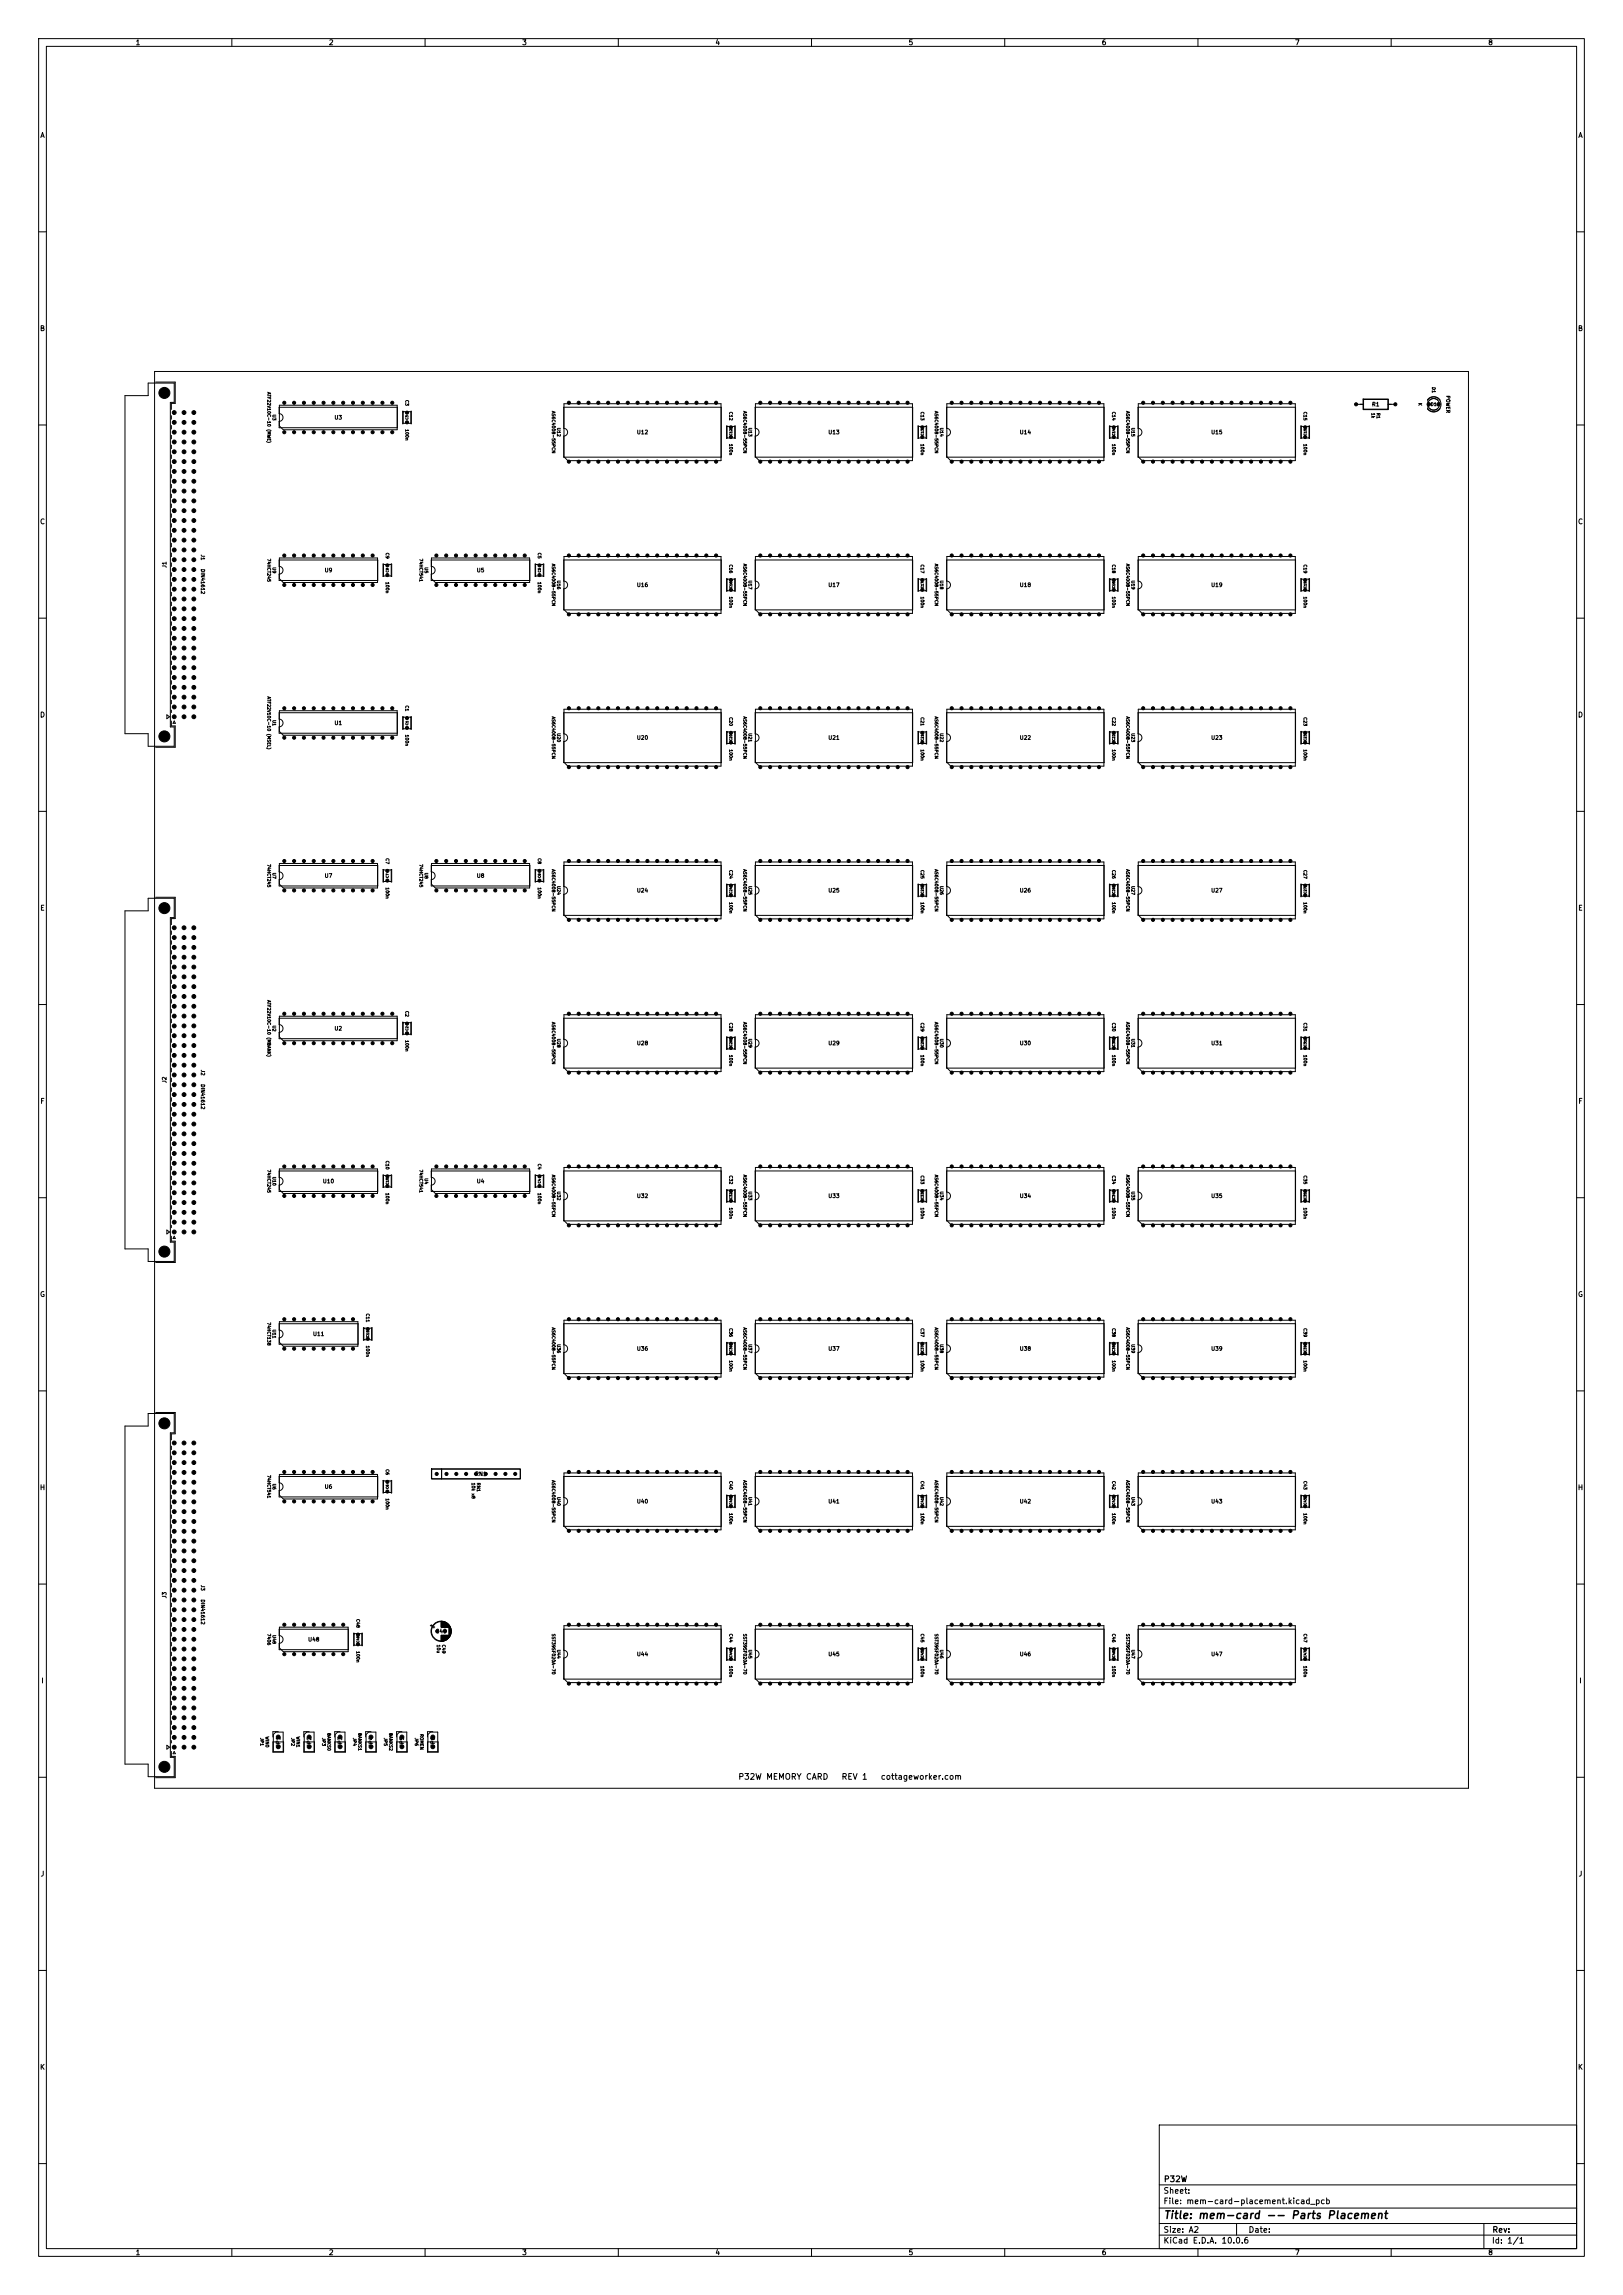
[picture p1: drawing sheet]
<svg xmlns="http://www.w3.org/2000/svg" width="420mm" height="594mm" viewBox="0 0 420 594" stroke-linecap="round" stroke-linejoin="round" font-family="sans-serif">
<defs><g id="words">
<text font-size="2" x="301" y="574.8">Title: mem-card -- Parts Placement</text>
<g font-size="1.5">
<text x="190.9" y="461">P32W MEMORY CARD</text>
<text x="217.6" y="461">REV 1</text>
<text x="227.8" y="461">cottageworker.com</text>
<text x="300.9" y="568.1">Sheet:</text>
<text x="301" y="565.1">P32W</text>
<text x="300.9" y="570.8">File: mem-card-placement.kicad_pcb</text>
<text x="300.9" y="581">KiCad E.D.A. 10.0.6</text>
<text x="300.9" y="578.2">Size: A2</text>
<text x="322.9" y="578.2">Date:</text>
<text x="385.9" y="581">Id: 1/1</text>
<text x="386" y="578.2">Rev:</text>
</g>
<g font-size="1.3">
<text x="35" y="12">1</text>
<text x="85" y="12">2</text>
<text x="135" y="12">3</text>
<text x="185" y="12">4</text>
<text x="235" y="12">5</text>
<text x="285" y="12">6</text>
<text x="335" y="12">7</text>
<text x="385" y="12">8</text>
<text x="10.3" y="36">A</text>
<text x="408.3" y="36">A</text>
<text x="10.2" y="86">B</text>
<text x="408.2" y="86">B</text>
<text x="10.2" y="136">C</text>
<text x="408.2" y="136">C</text>
<text x="10.2" y="186">D</text>
<text x="408.2" y="186">D</text>
<text x="10.3" y="236">E</text>
<text x="408.3" y="236">E</text>
<text x="10.3" y="286">F</text>
<text x="408.3" y="286">F</text>
<text x="10.2" y="336">G</text>
<text x="408.2" y="336">G</text>
<text x="10.2" y="386">H</text>
<text x="408.2" y="386">H</text>
<text x="10.6" y="436">I</text>
<text x="408.5" y="436">I</text>
<text x="10.4" y="486">J</text>
<text x="408.4" y="486">J</text>
<text x="10.2" y="536">K</text>
<text x="408.2" y="536">K</text>
<text x="35" y="584">1</text>
<text x="85" y="584">2</text>
<text x="135" y="584">3</text>
<text x="185" y="584">4</text>
<text x="235" y="584">5</text>
<text x="285" y="584">6</text>
<text x="335" y="584">7</text>
<text x="385" y="584">8</text>
</g>
<g font-size="1">
<text x="354.9" y="105.4">R1</text>
<text x="86.4" y="108.8">U3</text>
<text x="164.7" y="112.6">U12</text>
<text x="214.2" y="112.6">U13</text>
<text x="263.8" y="112.6">U14</text>
<text x="313.3" y="112.6">U15</text>
<text x="43.3" y="147.1" transform="rotate(-90 43.3 147.1)">J1</text>
<text x="83.9" y="148.4">U9</text>
<text x="123.3" y="148.4">U5</text>
<text x="164.7" y="152.2">U16</text>
<text x="214.2" y="152.2">U17</text>
<text x="263.8" y="152.2">U18</text>
<text x="313.3" y="152.2">U19</text>
<text x="86.4" y="187.9">U1</text>
<text x="164.7" y="191.7">U20</text>
<text x="214.2" y="191.7">U21</text>
<text x="263.8" y="191.7">U22</text>
<text x="313.3" y="191.7">U23</text>
<text x="83.9" y="227.4">U7</text>
<text x="123.3" y="227.4">U8</text>
<text x="164.7" y="231.2">U24</text>
<text x="214.2" y="231.2">U25</text>
<text x="263.8" y="231.2">U26</text>
<text x="313.3" y="231.2">U27</text>
<text x="86.4" y="267">U2</text>
<text x="164.7" y="270.8">U28</text>
<text x="214.2" y="270.8">U29</text>
<text x="263.8" y="270.8">U30</text>
<text x="313.3" y="270.8">U31</text>
<text x="43.3" y="280.5" transform="rotate(-90 43.3 280.5)">J2</text>
<text x="83.4" y="306.5">U10</text>
<text x="123.3" y="306.5">U4</text>
<text x="164.7" y="310.3">U32</text>
<text x="214.2" y="310.3">U33</text>
<text x="263.8" y="310.3">U34</text>
<text x="313.3" y="310.3">U35</text>
<text x="80.9" y="346">U11</text>
<text x="164.7" y="349.8">U36</text>
<text x="214.2" y="349.8">U37</text>
<text x="263.8" y="349.8">U38</text>
<text x="313.3" y="349.8">U39</text>
<text x="122.8" y="382.2">RN1</text>
<text x="83.9" y="385.6">U6</text>
<text x="164.7" y="389.4">U40</text>
<text x="214.2" y="389.4">U41</text>
<text x="263.8" y="389.4">U42</text>
<text x="313.3" y="389.4">U43</text>
<text x="43.3" y="413.8" transform="rotate(-90 43.3 413.8)">J3</text>
<text x="79.6" y="425.1">U48</text>
<text x="112.6" y="423">C49</text>
<text x="164.7" y="428.9">U44</text>
<text x="214.2" y="428.9">U45</text>
<text x="263.8" y="428.9">U46</text>
<text x="313.3" y="428.9">U47</text>
<text x="72.8" y="452.3" transform="rotate(-90 72.8 452.3)">JP1</text>
<text x="80.8" y="452.3" transform="rotate(-90 80.8 452.3)">JP2</text>
<text x="88.8" y="452.3" transform="rotate(-90 88.8 452.3)">JP3</text>
<text x="96.8" y="452.3" transform="rotate(-90 96.8 452.3)">JP4</text>
<text x="104.8" y="452.3" transform="rotate(-90 104.8 452.3)">JP5</text>
<text x="112.8" y="452.3" transform="rotate(-90 112.8 452.3)">JP6</text>
</g>
<g font-size=".9">
<text x="374" y="102.3" transform="rotate(90 374 102.3)">POWER</text>
<text x="51.8" y="143.4" transform="rotate(90 51.8 143.4)">J1</text>
<text x="51.8" y="147.2" transform="rotate(90 51.8 147.2)">DIN41612</text>
<text x="51.8" y="276.8" transform="rotate(90 51.8 276.8)">J2</text>
<text x="51.8" y="280.5" transform="rotate(90 51.8 280.5)">DIN41612</text>
<text x="51.8" y="410.1" transform="rotate(90 51.8 410.1)">J3</text>
<text x="51.8" y="413.9" transform="rotate(90 51.8 413.9)">DIN41612</text>
</g>
<g font-size=".8">
<text x="69" y="101.4" transform="rotate(90 69 101.4)">ATF22V10C-10 (MWE)</text>
<text x="370.4" y="100.1" transform="rotate(90 370.4 100.1)">D1</text>
<text x="70.3" y="107.2" transform="rotate(90 70.3 107.2)">U3</text>
<text x="104.7" y="103.4" transform="rotate(90 104.7 103.4)">C3</text>
<text x="142.6" y="106.3" transform="rotate(90 142.6 106.3)">AS6C4008-55PCN</text>
<text x="188.5" y="106.5" transform="rotate(90 188.5 106.5)">C12</text>
<text x="192.2" y="106.3" transform="rotate(90 192.2 106.3)">AS6C4008-55PCN</text>
<text x="238.1" y="106.5" transform="rotate(90 238.1 106.5)">C13</text>
<text x="241.7" y="106.3" transform="rotate(90 241.7 106.3)">AS6C4008-55PCN</text>
<text x="287.6" y="106.5" transform="rotate(90 287.6 106.5)">C14</text>
<text x="291.2" y="106.3" transform="rotate(90 291.2 106.3)">AS6C4008-55PCN</text>
<text x="337.1" y="106.5" transform="rotate(90 337.1 106.5)">C15</text>
<text x="354.7" y="106.8" transform="rotate(90 354.7 106.8)">1k</text>
<text x="356.1" y="106.8" transform="rotate(90 356.1 106.8)">R1</text>
<text x="366.9" y="104.2" transform="rotate(90 366.9 104.2)">K</text>
<text x="370.1" y="105.3">D1</text>
<text x="104.7" y="111" transform="rotate(90 104.7 111)">100n</text>
<text x="144" y="110.6" transform="rotate(90 144 110.6)">U12</text>
<text x="193.5" y="110.6" transform="rotate(90 193.5 110.6)">U13</text>
<text x="243.1" y="110.6" transform="rotate(90 243.1 110.6)">U14</text>
<text x="292.6" y="110.6" transform="rotate(90 292.6 110.6)">U15</text>
<text x="188.5" y="114.8" transform="rotate(90 188.5 114.8)">100n</text>
<text x="238.1" y="114.8" transform="rotate(90 238.1 114.8)">100n</text>
<text x="287.6" y="114.8" transform="rotate(90 287.6 114.8)">100n</text>
<text x="337.1" y="114.8" transform="rotate(90 337.1 114.8)">100n</text>
<text x="99.6" y="143" transform="rotate(90 99.6 143)">C9</text>
<text x="139" y="143" transform="rotate(90 139 143)">C5</text>
<text x="69" y="144.5" transform="rotate(90 69 144.5)">74HCT245</text>
<text x="70.3" y="146.7" transform="rotate(90 70.3 146.7)">U9</text>
<text x="108.4" y="144.5" transform="rotate(90 108.4 144.5)">74HCT541</text>
<text x="109.7" y="146.7" transform="rotate(90 109.7 146.7)">U5</text>
<text x="142.6" y="145.8" transform="rotate(90 142.6 145.8)">AS6C4008-55PCN</text>
<text x="188.5" y="146" transform="rotate(90 188.5 146)">C16</text>
<text x="192.2" y="145.8" transform="rotate(90 192.2 145.8)">AS6C4008-55PCN</text>
<text x="238.1" y="146" transform="rotate(90 238.1 146)">C17</text>
<text x="241.7" y="145.8" transform="rotate(90 241.7 145.8)">AS6C4008-55PCN</text>
<text x="287.6" y="146" transform="rotate(90 287.6 146)">C18</text>
<text x="291.2" y="145.8" transform="rotate(90 291.2 145.8)">AS6C4008-55PCN</text>
<text x="337.1" y="146" transform="rotate(90 337.1 146)">C19</text>
<text x="99.6" y="150.5" transform="rotate(90 99.6 150.5)">100n</text>
<text x="139" y="150.5" transform="rotate(90 139 150.5)">100n</text>
<text x="144" y="150.1" transform="rotate(90 144 150.1)">U16</text>
<text x="188.5" y="154.3" transform="rotate(90 188.5 154.3)">100n</text>
<text x="193.5" y="150.1" transform="rotate(90 193.5 150.1)">U17</text>
<text x="238.1" y="154.3" transform="rotate(90 238.1 154.3)">100n</text>
<text x="243.1" y="150.1" transform="rotate(90 243.1 150.1)">U18</text>
<text x="287.6" y="154.3" transform="rotate(90 287.6 154.3)">100n</text>
<text x="292.6" y="150.1" transform="rotate(90 292.6 150.1)">U19</text>
<text x="337.1" y="154.3" transform="rotate(90 337.1 154.3)">100n</text>
<text x="69" y="180.2" transform="rotate(90 69 180.2)">ATF22V10C-10 (MSEL)</text>
<text x="104.7" y="182.5" transform="rotate(90 104.7 182.5)">C1</text>
<text x="142.6" y="185.3" transform="rotate(90 142.6 185.3)">AS6C4008-55PCN</text>
<text x="188.5" y="185.5" transform="rotate(90 188.5 185.5)">C20</text>
<text x="192.2" y="185.3" transform="rotate(90 192.2 185.3)">AS6C4008-55PCN</text>
<text x="238.1" y="185.5" transform="rotate(90 238.1 185.5)">C21</text>
<text x="241.7" y="185.3" transform="rotate(90 241.7 185.3)">AS6C4008-55PCN</text>
<text x="287.6" y="185.5" transform="rotate(90 287.6 185.5)">C22</text>
<text x="291.2" y="185.3" transform="rotate(90 291.2 185.3)">AS6C4008-55PCN</text>
<text x="337.1" y="185.5" transform="rotate(90 337.1 185.5)">C23</text>
<text x="70.3" y="186.3" transform="rotate(90 70.3 186.3)">U1</text>
<text x="104.7" y="190" transform="rotate(90 104.7 190)">100n</text>
<text x="144" y="189.7" transform="rotate(90 144 189.7)">U20</text>
<text x="193.5" y="189.7" transform="rotate(90 193.5 189.7)">U21</text>
<text x="243.1" y="189.7" transform="rotate(90 243.1 189.7)">U22</text>
<text x="292.6" y="189.7" transform="rotate(90 292.6 189.7)">U23</text>
<text x="188.5" y="193.8" transform="rotate(90 188.5 193.8)">100n</text>
<text x="238.1" y="193.8" transform="rotate(90 238.1 193.8)">100n</text>
<text x="287.6" y="193.8" transform="rotate(90 287.6 193.8)">100n</text>
<text x="337.1" y="193.8" transform="rotate(90 337.1 193.8)">100n</text>
<text x="69" y="223.6" transform="rotate(90 69 223.6)">74HCT245</text>
<text x="70.3" y="225.8" transform="rotate(90 70.3 225.8)">U7</text>
<text x="99.6" y="222" transform="rotate(90 99.6 222)">C7</text>
<text x="108.4" y="223.6" transform="rotate(90 108.4 223.6)">74HCT245</text>
<text x="109.7" y="225.8" transform="rotate(90 109.7 225.8)">U8</text>
<text x="139" y="222" transform="rotate(90 139 222)">C8</text>
<text x="142.6" y="224.9" transform="rotate(90 142.6 224.9)">AS6C4008-55PCN</text>
<text x="188.5" y="225.1" transform="rotate(90 188.5 225.1)">C24</text>
<text x="192.2" y="224.9" transform="rotate(90 192.2 224.9)">AS6C4008-55PCN</text>
<text x="238.1" y="225.1" transform="rotate(90 238.1 225.1)">C25</text>
<text x="241.7" y="224.9" transform="rotate(90 241.7 224.9)">AS6C4008-55PCN</text>
<text x="287.6" y="225.1" transform="rotate(90 287.6 225.1)">C26</text>
<text x="291.2" y="224.9" transform="rotate(90 291.2 224.9)">AS6C4008-55PCN</text>
<text x="337.1" y="225.1" transform="rotate(90 337.1 225.1)">C27</text>
<text x="99.6" y="229.6" transform="rotate(90 99.6 229.6)">100n</text>
<text x="139" y="229.6" transform="rotate(90 139 229.6)">100n</text>
<text x="144" y="229.2" transform="rotate(90 144 229.2)">U24</text>
<text x="188.5" y="233.4" transform="rotate(90 188.5 233.4)">100n</text>
<text x="193.5" y="229.2" transform="rotate(90 193.5 229.2)">U25</text>
<text x="238.1" y="233.4" transform="rotate(90 238.1 233.4)">100n</text>
<text x="243.1" y="229.2" transform="rotate(90 243.1 229.2)">U26</text>
<text x="287.6" y="233.4" transform="rotate(90 287.6 233.4)">100n</text>
<text x="292.6" y="229.2" transform="rotate(90 292.6 229.2)">U27</text>
<text x="337.1" y="233.4" transform="rotate(90 337.1 233.4)">100n</text>
<text x="69" y="258.7" transform="rotate(90 69 258.7)">ATF22V10C-10 (MBANK)</text>
<text x="104.7" y="261.6" transform="rotate(90 104.7 261.6)">C2</text>
<text x="70.3" y="265.3" transform="rotate(90 70.3 265.3)">U2</text>
<text x="104.7" y="269.1" transform="rotate(90 104.7 269.1)">100n</text>
<text x="142.6" y="264.4" transform="rotate(90 142.6 264.4)">AS6C4008-55PCN</text>
<text x="144" y="268.7" transform="rotate(90 144 268.7)">U28</text>
<text x="188.5" y="264.6" transform="rotate(90 188.5 264.6)">C28</text>
<text x="192.2" y="264.4" transform="rotate(90 192.2 264.4)">AS6C4008-55PCN</text>
<text x="193.5" y="268.7" transform="rotate(90 193.5 268.7)">U29</text>
<text x="238.1" y="264.6" transform="rotate(90 238.1 264.6)">C29</text>
<text x="241.7" y="264.4" transform="rotate(90 241.7 264.4)">AS6C4008-55PCN</text>
<text x="243.1" y="268.7" transform="rotate(90 243.1 268.7)">U30</text>
<text x="287.6" y="264.6" transform="rotate(90 287.6 264.6)">C30</text>
<text x="291.2" y="264.4" transform="rotate(90 291.2 264.4)">AS6C4008-55PCN</text>
<text x="292.6" y="268.7" transform="rotate(90 292.6 268.7)">U31</text>
<text x="337.1" y="264.6" transform="rotate(90 337.1 264.6)">C31</text>
<text x="188.5" y="272.9" transform="rotate(90 188.5 272.9)">100n</text>
<text x="238.1" y="272.9" transform="rotate(90 238.1 272.9)">100n</text>
<text x="287.6" y="272.9" transform="rotate(90 287.6 272.9)">100n</text>
<text x="337.1" y="272.9" transform="rotate(90 337.1 272.9)">100n</text>
<text x="69" y="302.6" transform="rotate(90 69 302.6)">74HCT245</text>
<text x="70.3" y="304.5" transform="rotate(90 70.3 304.5)">U10</text>
<text x="99.6" y="300.3" transform="rotate(90 99.6 300.3)">C10</text>
<text x="108.4" y="302.6" transform="rotate(90 108.4 302.6)">74HCT541</text>
<text x="109.7" y="304.9" transform="rotate(90 109.7 304.9)">U4</text>
<text x="139" y="301.1" transform="rotate(90 139 301.1)">C4</text>
<text x="142.6" y="303.9" transform="rotate(90 142.6 303.9)">AS6C4008-55PCN</text>
<text x="188.5" y="304.1" transform="rotate(90 188.5 304.1)">C32</text>
<text x="192.2" y="303.9" transform="rotate(90 192.2 303.9)">AS6C4008-55PCN</text>
<text x="238.1" y="304.1" transform="rotate(90 238.1 304.1)">C33</text>
<text x="241.7" y="303.9" transform="rotate(90 241.7 303.9)">AS6C4008-55PCN</text>
<text x="287.6" y="304.1" transform="rotate(90 287.6 304.1)">C34</text>
<text x="291.2" y="303.9" transform="rotate(90 291.2 303.9)">AS6C4008-55PCN</text>
<text x="337.1" y="304.1" transform="rotate(90 337.1 304.1)">C35</text>
<text x="99.6" y="308.6" transform="rotate(90 99.6 308.6)">100n</text>
<text x="139" y="308.6" transform="rotate(90 139 308.6)">100n</text>
<text x="144" y="308.3" transform="rotate(90 144 308.3)">U32</text>
<text x="193.5" y="308.3" transform="rotate(90 193.5 308.3)">U33</text>
<text x="243.1" y="308.3" transform="rotate(90 243.1 308.3)">U34</text>
<text x="292.6" y="308.3" transform="rotate(90 292.6 308.3)">U35</text>
<text x="188.5" y="312.4" transform="rotate(90 188.5 312.4)">100n</text>
<text x="238.1" y="312.4" transform="rotate(90 238.1 312.4)">100n</text>
<text x="287.6" y="312.4" transform="rotate(90 287.6 312.4)">100n</text>
<text x="337.1" y="312.4" transform="rotate(90 337.1 312.4)">100n</text>
<text x="94.6" y="339.9" transform="rotate(90 94.6 339.9)">C11</text>
<text x="69" y="342.2" transform="rotate(90 69 342.2)">74HCT138</text>
<text x="70.3" y="344" transform="rotate(90 70.3 344)">U11</text>
<text x="142.6" y="343.5" transform="rotate(90 142.6 343.5)">AS6C4008-55PCN</text>
<text x="144" y="347.8" transform="rotate(90 144 347.8)">U36</text>
<text x="188.5" y="343.7" transform="rotate(90 188.5 343.7)">C36</text>
<text x="192.2" y="343.5" transform="rotate(90 192.2 343.5)">AS6C4008-55PCN</text>
<text x="193.5" y="347.8" transform="rotate(90 193.5 347.8)">U37</text>
<text x="238.1" y="343.7" transform="rotate(90 238.1 343.7)">C37</text>
<text x="241.7" y="343.5" transform="rotate(90 241.7 343.5)">AS6C4008-55PCN</text>
<text x="243.1" y="347.8" transform="rotate(90 243.1 347.8)">U38</text>
<text x="287.6" y="343.7" transform="rotate(90 287.6 343.7)">C38</text>
<text x="291.2" y="343.5" transform="rotate(90 291.2 343.5)">AS6C4008-55PCN</text>
<text x="292.6" y="347.8" transform="rotate(90 292.6 347.8)">U39</text>
<text x="337.1" y="343.7" transform="rotate(90 337.1 343.7)">C39</text>
<text x="94.6" y="348.2" transform="rotate(90 94.6 348.2)">100n</text>
<text x="188.5" y="352" transform="rotate(90 188.5 352)">100n</text>
<text x="238.1" y="352" transform="rotate(90 238.1 352)">100n</text>
<text x="287.6" y="352" transform="rotate(90 287.6 352)">100n</text>
<text x="337.1" y="352" transform="rotate(90 337.1 352)">100n</text>
<text x="69" y="381.7" transform="rotate(90 69 381.7)">74HCT541</text>
<text x="70.3" y="383.9" transform="rotate(90 70.3 383.9)">U6</text>
<text x="99.6" y="380.2" transform="rotate(90 99.6 380.2)">C6</text>
<text x="121.9" y="383.7" transform="rotate(90 121.9 383.7)">10k x8</text>
<text x="123.2" y="383.7" transform="rotate(90 123.2 383.7)">RN1</text>
<text x="142.6" y="383" transform="rotate(90 142.6 383)">AS6C4008-55PCN</text>
<text x="188.5" y="383.2" transform="rotate(90 188.5 383.2)">C40</text>
<text x="192.2" y="383" transform="rotate(90 192.2 383)">AS6C4008-55PCN</text>
<text x="238.1" y="383.2" transform="rotate(90 238.1 383.2)">C41</text>
<text x="241.7" y="383" transform="rotate(90 241.7 383)">AS6C4008-55PCN</text>
<text x="287.6" y="383.2" transform="rotate(90 287.6 383.2)">C42</text>
<text x="291.2" y="383" transform="rotate(90 291.2 383)">AS6C4008-55PCN</text>
<text x="337.1" y="383.2" transform="rotate(90 337.1 383.2)">C43</text>
<text x="99.6" y="387.7" transform="rotate(90 99.6 387.7)">100n</text>
<text x="144" y="387.3" transform="rotate(90 144 387.3)">U40</text>
<text x="193.5" y="387.3" transform="rotate(90 193.5 387.3)">U41</text>
<text x="243.1" y="387.3" transform="rotate(90 243.1 387.3)">U42</text>
<text x="292.6" y="387.3" transform="rotate(90 292.6 387.3)">U43</text>
<text x="188.5" y="391.5" transform="rotate(90 188.5 391.5)">100n</text>
<text x="238.1" y="391.5" transform="rotate(90 238.1 391.5)">100n</text>
<text x="287.6" y="391.5" transform="rotate(90 287.6 391.5)">100n</text>
<text x="337.1" y="391.5" transform="rotate(90 337.1 391.5)">100n</text>
<text x="92" y="418.9" transform="rotate(90 92 418.9)">C48</text>
<text x="69" y="422.7" transform="rotate(90 69 422.7)">7406</text>
<text x="70.3" y="423.1" transform="rotate(90 70.3 423.1)">U48</text>
<text x="112.9" y="425.6" transform="rotate(90 112.9 425.6)">10u</text>
<text x="114.2" y="425.6" transform="rotate(90 114.2 425.6)">C49</text>
<text x="142.6" y="422.8" transform="rotate(90 142.6 422.8)">SST39SF020A-70</text>
<text x="188.5" y="422.7" transform="rotate(90 188.5 422.7)">C44</text>
<text x="192.2" y="422.8" transform="rotate(90 192.2 422.8)">SST39SF020A-70</text>
<text x="238.1" y="422.7" transform="rotate(90 238.1 422.7)">C45</text>
<text x="241.7" y="422.8" transform="rotate(90 241.7 422.8)">SST39SF020A-70</text>
<text x="287.6" y="422.7" transform="rotate(90 287.6 422.7)">C46</text>
<text x="291.2" y="422.8" transform="rotate(90 291.2 422.8)">SST39SF020A-70</text>
<text x="337.1" y="422.7" transform="rotate(90 337.1 422.7)">C47</text>
<text x="92" y="427.2" transform="rotate(90 92 427.2)">100n</text>
<text x="144" y="426.9" transform="rotate(90 144 426.9)">U44</text>
<text x="188.5" y="431" transform="rotate(90 188.5 431)">100n</text>
<text x="193.5" y="426.9" transform="rotate(90 193.5 426.9)">U45</text>
<text x="238.1" y="431" transform="rotate(90 238.1 431)">100n</text>
<text x="243.1" y="426.9" transform="rotate(90 243.1 426.9)">U46</text>
<text x="287.6" y="431" transform="rotate(90 287.6 431)">100n</text>
<text x="292.6" y="426.9" transform="rotate(90 292.6 426.9)">U47</text>
<text x="337.1" y="431" transform="rotate(90 337.1 431)">100n</text>
<text x="67.2" y="449.7" transform="rotate(90 67.2 449.7)">JP1</text>
<text x="68.5" y="449.3" transform="rotate(90 68.5 449.3)">WIN0</text>
<text x="75.2" y="449.7" transform="rotate(90 75.2 449.7)">JP2</text>
<text x="76.5" y="449.3" transform="rotate(90 76.5 449.3)">WIN1</text>
<text x="83.2" y="449.7" transform="rotate(90 83.2 449.7)">JP3</text>
<text x="84.5" y="448.5" transform="rotate(90 84.5 448.5)">BANKS0</text>
<text x="91.2" y="449.7" transform="rotate(90 91.2 449.7)">JP4</text>
<text x="92.5" y="448.5" transform="rotate(90 92.5 448.5)">BANKS1</text>
<text x="99.2" y="449.7" transform="rotate(90 99.2 449.7)">JP5</text>
<text x="100.5" y="448.5" transform="rotate(90 100.5 448.5)">BANKS2</text>
<text x="107.2" y="449.7" transform="rotate(90 107.2 449.7)">JP6</text>
<text x="108.5" y="448.7" transform="rotate(90 108.5 448.7)">ROMEN</text>
</g>
<g font-size=".6">
<text x="105.8" y="108.7" transform="rotate(-90 105.8 108.7)">C3</text>
<text x="189.6" y="112.8" transform="rotate(-90 189.6 112.8)">C12</text>
<text x="239.1" y="112.8" transform="rotate(-90 239.1 112.8)">C13</text>
<text x="288.7" y="112.8" transform="rotate(-90 288.7 112.8)">C14</text>
<text x="338.2" y="112.8" transform="rotate(-90 338.2 112.8)">C15</text>
<text x="100.7" y="148.2" transform="rotate(-90 100.7 148.2)">C9</text>
<text x="140.1" y="148.2" transform="rotate(-90 140.1 148.2)">C5</text>
<text x="189.6" y="152.3" transform="rotate(-90 189.6 152.3)">C16</text>
<text x="239.1" y="152.3" transform="rotate(-90 239.1 152.3)">C17</text>
<text x="288.7" y="152.3" transform="rotate(-90 288.7 152.3)">C18</text>
<text x="338.2" y="152.3" transform="rotate(-90 338.2 152.3)">C19</text>
<text x="105.8" y="187.8" transform="rotate(-90 105.8 187.8)">C1</text>
<text x="189.6" y="191.9" transform="rotate(-90 189.6 191.9)">C20</text>
<text x="239.1" y="191.9" transform="rotate(-90 239.1 191.9)">C21</text>
<text x="288.7" y="191.9" transform="rotate(-90 288.7 191.9)">C22</text>
<text x="338.2" y="191.9" transform="rotate(-90 338.2 191.9)">C23</text>
<text x="100.7" y="227.3" transform="rotate(-90 100.7 227.3)">C7</text>
<text x="140.1" y="227.3" transform="rotate(-90 140.1 227.3)">C8</text>
<text x="189.6" y="231.4" transform="rotate(-90 189.6 231.4)">C24</text>
<text x="239.1" y="231.4" transform="rotate(-90 239.1 231.4)">C25</text>
<text x="288.7" y="231.4" transform="rotate(-90 288.7 231.4)">C26</text>
<text x="338.2" y="231.4" transform="rotate(-90 338.2 231.4)">C27</text>
<text x="105.8" y="266.8" transform="rotate(-90 105.8 266.8)">C2</text>
<text x="189.6" y="270.9" transform="rotate(-90 189.6 270.9)">C28</text>
<text x="239.1" y="270.9" transform="rotate(-90 239.1 270.9)">C29</text>
<text x="288.7" y="270.9" transform="rotate(-90 288.7 270.9)">C30</text>
<text x="338.2" y="270.9" transform="rotate(-90 338.2 270.9)">C31</text>
<text x="100.7" y="306.7" transform="rotate(-90 100.7 306.7)">C10</text>
<text x="140.1" y="306.4" transform="rotate(-90 140.1 306.4)">C4</text>
<text x="189.6" y="310.5" transform="rotate(-90 189.6 310.5)">C32</text>
<text x="239.1" y="310.5" transform="rotate(-90 239.1 310.5)">C33</text>
<text x="288.7" y="310.5" transform="rotate(-90 288.7 310.5)">C34</text>
<text x="338.2" y="310.5" transform="rotate(-90 338.2 310.5)">C35</text>
<text x="95.6" y="346.2" transform="rotate(-90 95.6 346.2)">C11</text>
<text x="189.6" y="350" transform="rotate(-90 189.6 350)">C36</text>
<text x="239.1" y="350" transform="rotate(-90 239.1 350)">C37</text>
<text x="288.7" y="350" transform="rotate(-90 288.7 350)">C38</text>
<text x="338.2" y="350" transform="rotate(-90 338.2 350)">C39</text>
<text x="100.7" y="385.4" transform="rotate(-90 100.7 385.4)">C6</text>
<text x="189.6" y="389.5" transform="rotate(-90 189.6 389.5)">C40</text>
<text x="239.1" y="389.5" transform="rotate(-90 239.1 389.5)">C41</text>
<text x="288.7" y="389.5" transform="rotate(-90 288.7 389.5)">C42</text>
<text x="338.2" y="389.5" transform="rotate(-90 338.2 389.5)">C43</text>
<text x="93.1" y="425.3" transform="rotate(-90 93.1 425.3)">C48</text>
<text x="189.6" y="429.1" transform="rotate(-90 189.6 429.1)">C44</text>
<text x="239.1" y="429.1" transform="rotate(-90 239.1 429.1)">C45</text>
<text x="288.7" y="429.1" transform="rotate(-90 288.7 429.1)">C46</text>
<text x="338.2" y="429.1" transform="rotate(-90 338.2 429.1)">C47</text>
</g>
</g></defs>
<g fill="none" stroke="#000" stroke-width=".26">
<path d="M10 10h400v574h-400zM12 12h396v570h-396zM60 10v2M110 10v2M160 10v2M210 10v2M260 10v2M310 10v2M360 10v2M10 60h2M408 60h2M40 96.1h340v366.7h-340z"/>
<path d="M40.3 98.9h5v5.5h-1v1.6M10 110h2M32.3 102.4h6v-3.3h6.8v5h-1v84h1v5h-6.8v-3.2h-6zM44.3 107.6v.9M44.3 110.1v1M44.3 112.7v.9M44.3 115.2v.9M44.3 117.7v1M72.2 105.4h30.6v5.3h-30.6v-1.6a1 1 0 0 0 1-1 1 1 0 0 0-1-1zM72.3 104.9h30.5v6.3h-29.5l-1-1zM104.3 106.6h2v3h-2zM104.3 106.4h-.1v3.3h.1"/>
<path d="M106.3 106.4h.1v3.3h-.1M145.9 105.4h40.7v12.9h-40.7v-5.4a1 1 0 0 0 1-1 1 1 0 0 0-1-1zM145.9 104.5h40.7v14.7h-39.7l-1-1zM188.1 110.4h2v3h-2zM188.2 110.2h-.2v3.3h.2M190.1 110.2h.2v3.3h-.2M195.4 105.4h40.8v12.9h-40.8v-5.4a1 1 0 0 0 1-1 1 1 0 0 0-1-1zM195.5 104.5h40.6v14.7h-39.6l-1-1zM237.7 110.4h2v3h-2zM237.7 110.2h-.1v3.3h.1M239.6 110.2h.2v3.3h-.2M245 104.5h40.7v14.7h-39.7l-1-1z"/>
<path d="M285.7 105.4h-40.7v5.5a1 1 0 0 1 1 1 1 1 0 0 1-1 1v5.4h40.7M287.2 110.4h2v3h-2zM287.2 110.2h-.1v3.3h.1M289.2 110.2h.1v3.3h-.1M294.5 105.4h40.8v12.9h-40.8v-5.4a1 1 0 0 0 1-1 1 1 0 0 0-1-1zM294.6 104.5h40.6v14.7h-39.6l-1-1zM336.8 110.4h1.9v3h-1.9zM336.8 110.2h-.2v3.3h.2M338.7 110.2h.2v3.3h-.2M350.9 104.6h2M352.7 103.3h6.6v2.7h-6.6zM352.8 103.4h6.4v2.5h-6.4z"/>
<path d="M359.2 104.6h1.9M369.4 103.6a1.88 1.88 0 0 1 3.3 0M369.4 105.7a1.89 1.89 0 0 0 3.3 0M369.7 103.3a1.9 1.9 0 0 1 2.7 .1 1.9 1.9 0 0 1-.2 2.7 1.9 1.9 0 0 1-2.7-.3v-2.3zM370 103.6a1.5 1.5 0 0 1 2 0M370 105.7a1.5 1.5 0 0 0 2 0M408 110h2M44.3 120.3v.9M44.3 122.8v1M44.3 125.4v.9M44.3 127.9v.9M44.3 130.4v1"/>
<path d="M44.3 133v.9M44.3 135.5v1M44.3 138.1v.9M10 160h2M44.3 140.6v.9M44.3 143.1v1M44.3 145.7v.9M44.3 148.2v1M44.3 150.8v.9M44.3 153.3v.9M44.3 155.8v1M44.3 158.4v.9"/>
<path d="M72.2 144.9h25.6v5.3h-25.6v-1.6a1 1 0 0 0 1-1 1 1 0 0 0-1-1zM72.3 144.4h25.4v6.4h-24.4l-1-1zM99.2 146.1h2v3h-2zM99.3 146h-.2v3.2h.2M101.2 146h.2v3.2h-.2M111.7 144.4h25.4v6.4h-24.4l-1-1zM137.1 144.9h-25.5v1.7a1 1 0 0 1 1 1 1 1 0 0 1-1 1v1.6h25.5M138.6 146.1h2v3h-2zM138.6 146h-.1v3.2h.1M140.6 146h.1v3.2h-.1M145.9 144.9h40.7v13h-40.7v-5.5a1 1 0 0 0 1-1 1 1 0 0 0-1-1zM145.9 144h40.7v14.8h-39.7l-1-1z"/>
<path d="M188.1 149.9h2v3h-2zM188.2 149.8h-.2v3.2h.2M190.1 149.8h.2v3.2h-.2M195.4 144.9h40.8v13h-40.8v-5.5a1 1 0 0 0 1-1 1 1 0 0 0-1-1zM195.5 144h40.6v14.8h-39.6l-1-1zM237.7 149.9h2v3h-2zM237.7 149.8h-.1v3.2h.1M239.6 149.8h.2v3.2h-.2M245 144h40.7v14.8h-39.7l-1-1zM285.7 144.9h-40.7v5.5a1 1 0 0 1 1 1 1 1 0 0 1-1 1v5.5h40.7M287.2 149.9h2v3h-2zM287.2 149.8h-.1v3.2h.1"/>
<path d="M289.2 149.8h.1v3.2h-.1M294.5 144.9h40.8v13h-40.8v-5.5a1 1 0 0 0 1-1 1 1 0 0 0-1-1zM294.6 144h40.6v14.8h-39.6l-1-1zM336.8 149.9h1.9v3h-1.9zM336.8 149.8h-.2v3.2h.2M338.7 149.8h.2v3.2h-.2M408 160h2M44.3 160.9v1M44.3 163.5v.9M44.3 166v.9M44.3 168.5v1M44.3 171.1v.9"/>
<path d="M44.3 173.6v1M44.3 176.2v.9M44.3 178.7v.9M43.2 185l.7 .5-.7 .5zM44.3 181.2v1M44.3 183.8v.6M44.3 186.6v1.3h1v5.5h-5M45.1 186.6l.3 .6h-.6zM72.2 184.5h30.6v5.3h-30.6v-1.7a1 1 0 0 0 1-1 1 1 0 0 0-1-1zM72.3 184h30.5v6.3h-29.5l-1-1zM104.3 185.6h2v3h-2zM104.3 185.5h-.1v3.2h.1"/>
<path d="M106.3 185.5h.1v3.2h-.1M145.9 184.5h40.7v12.9h-40.7v-5.5a1 1 0 0 0 1-1 1 1 0 0 0-1-1zM145.9 183.6h40.7v14.7h-39.7l-1-1zM188.1 189.4h2v3h-2zM188.2 189.3h-.2v3.3h.2M190.1 189.3h.2v3.3h-.2M195.4 184.5h40.8v12.9h-40.8v-5.5a1 1 0 0 0 1-1 1 1 0 0 0-1-1zM195.5 183.6h40.6v14.7h-39.6l-1-1zM237.7 189.4h2v3h-2zM237.7 189.3h-.1v3.3h.1M239.6 189.3h.2v3.3h-.2M245 183.6h40.7v14.7h-39.7l-1-1z"/>
<path d="M285.7 184.5h-40.7v5.4a1 1 0 0 1 1 1 1 1 0 0 1-1 1v5.5h40.7M287.2 189.4h2v3h-2zM287.2 189.3h-.1v3.3h.1M289.2 189.3h.1v3.3h-.1M294.5 184.5h40.8v12.9h-40.8v-5.5a1 1 0 0 0 1-1 1 1 0 0 0-1-1zM294.6 183.6h40.6v14.7h-39.6l-1-1zM336.8 189.4h1.9v3h-1.9zM336.8 189.3h-.2v3.3h.2M338.7 189.3h.2v3.3h-.2M10 210h2M408 210h2M32.3 235.7h6v-3.2h6.8v5h-1v84h1v5h-6.8v-3.3h-6z"/>
<path d="M40.3 232.2h5v5.6h-1v1.5M72.2 224h25.6v5.3h-25.6v-1.6a1 1 0 0 0 1-1 1 1 0 0 0-1-1zM72.3 223.5h25.4v6.3h-24.4l-1-1zM99.2 225.2h2v3h-2zM99.3 225h-.2v3.3h.2M101.2 225h.2v3.3h-.2M111.7 223.5h25.4v6.3h-24.4l-1-1zM137.1 224h-25.5v1.7a1 1 0 0 1 1 1 1 1 0 0 1-1 1v1.6h25.5M138.6 225.2h2v3h-2zM138.6 225h-.1v3.3h.1M140.6 225h.1v3.3h-.1M145.9 224h40.7v12.9h-40.7v-5.4a1 1 0 0 0 1-1 1 1 0 0 0-1-1z"/>
<path d="M145.9 223.1h40.7v14.7h-39.7l-1-1zM188.1 229h2v3h-2zM188.2 228.8h-.2v3.3h.2M190.1 228.8h.2v3.3h-.2M195.4 224h40.8v12.9h-40.8v-5.4a1 1 0 0 0 1-1 1 1 0 0 0-1-1zM195.5 223.1h40.6v14.7h-39.6l-1-1zM237.7 229h2v3h-2zM237.7 228.8h-.1v3.3h.1M239.6 228.8h.2v3.3h-.2M245 223.1h40.7v14.7h-39.7l-1-1zM285.7 224h-40.7v5.5a1 1 0 0 1 1 1 1 1 0 0 1-1 1v5.4h40.7M287.2 229h2v3h-2z"/>
<path d="M287.2 228.8h-.1v3.3h.1M289.2 228.8h.1v3.3h-.1M294.5 224h40.8v12.9h-40.8v-5.4a1 1 0 0 0 1-1 1 1 0 0 0-1-1zM294.6 223.1h40.6v14.7h-39.6l-1-1zM336.8 229h1.9v3h-1.9zM336.8 228.8h-.2v3.3h.2M338.7 228.8h.2v3.3h-.2M10 260h2M44.3 240.9v1M44.3 243.5v.9M44.3 246v.9M44.3 248.6v.9"/>
<path d="M44.3 251.1v.9M44.3 253.6v1M44.3 256.2v.9M44.3 258.7v.9M408 260h2M44.3 261.3v.9M44.3 263.8v.9M44.3 266.3v1M44.3 268.9v.9M44.3 271.4v.9M44.3 274v.9M44.3 276.5v.9"/>
<path d="M44.3 279v1M72.2 263.5h30.6v5.3h-30.6v-1.6a1 1 0 0 0 1-1 1 1 0 0 0-1-1zM72.3 263h30.5v6.4h-29.5l-1-1zM104.3 264.7h2v3h-2zM104.3 264.6h-.1v3.2h.1M106.3 264.6h.1v3.2h-.1M145.9 263.5h40.7v13h-40.7v-5.5a1 1 0 0 0 1-1 1 1 0 0 0-1-1zM145.9 262.6h40.7v14.8h-39.7l-1-1zM188.1 268.5h2v3h-2zM188.2 268.4h-.2v3.2h.2M190.1 268.4h.2v3.2h-.2M195.4 263.5h40.8v13h-40.8v-5.5a1 1 0 0 0 1-1 1 1 0 0 0-1-1z"/>
<path d="M195.5 262.6h40.6v14.8h-39.6l-1-1zM237.7 268.5h2v3h-2zM237.7 268.4h-.1v3.2h.1M239.6 268.4h.2v3.2h-.2M245 262.6h40.7v14.8h-39.7l-1-1zM285.7 263.5h-40.7v5.5a1 1 0 0 1 1 1 1 1 0 0 1-1 1v5.5h40.7M287.2 268.5h2v3h-2zM287.2 268.4h-.1v3.2h.1M289.2 268.4h.1v3.2h-.1M294.5 263.5h40.8v13h-40.8v-5.5a1 1 0 0 0 1-1 1 1 0 0 0-1-1zM294.6 262.6h40.6v14.8h-39.6l-1-1zM336.8 268.5h1.9v3h-1.9z"/>
<path d="M336.8 268.4h-.2v3.2h.2M338.7 268.4h.2v3.2h-.2M44.3 281.6v.9M44.3 284.1v.9M44.3 286.7v.9M44.3 289.2v.9M44.3 291.7v1M44.3 294.3v.9M44.3 296.8v.9M44.3 299.4v.9M10 310h2M43.2 318.4l.7 .5-.7 .5z"/>
<path d="M44.3 320v1.2h1v5.6h-5M44.3 301.9v.9M44.3 304.4v1M44.3 307v.9M44.3 309.5v.9M44.3 312.1v.9M44.3 314.6v.9M44.3 317.1v.7M45.1 320l.3 .6h-.6zM72.2 303.1h25.6v5.3h-25.6v-1.7a1 1 0 0 0 1-1 1 1 0 0 0-1-1zM72.3 302.6h25.4v6.3h-24.4l-1-1zM99.2 304.2h2v3h-2z"/>
<path d="M99.3 304.1h-.2v3.2h.2M101.2 304.1h.2v3.2h-.2M111.7 302.6h25.4v6.3h-24.4l-1-1zM137.1 303.1h-25.5v1.6a1 1 0 0 1 1 1 1 1 0 0 1-1 1v1.7h25.5M138.6 304.2h2v3h-2zM138.6 304.1h-.1v3.2h.1M140.6 304.1h.1v3.2h-.1M145.9 303.1h40.7v12.9h-40.7v-5.5a1 1 0 0 0 1-1 1 1 0 0 0-1-1zM145.9 302.2h40.7v14.7h-39.7l-1-1zM188.1 308h2v3h-2zM188.2 307.9h-.2v3.3h.2M190.1 307.9h.2v3.3h-.2"/>
<path d="M195.4 303.1h40.8v12.9h-40.8v-5.5a1 1 0 0 0 1-1 1 1 0 0 0-1-1zM195.5 302.2h40.6v14.7h-39.6l-1-1zM237.7 308h2v3h-2zM237.7 307.9h-.1v3.3h.1M239.6 307.9h.2v3.3h-.2M245 302.2h40.7v14.7h-39.7l-1-1zM285.7 303.1h-40.7v5.4a1 1 0 0 1 1 1 1 1 0 0 1-1 1v5.5h40.7M287.2 308h2v3h-2zM287.2 307.9h-.1v3.3h.1M289.2 307.9h.1v3.3h-.1M294.5 303.1h40.8v12.9h-40.8v-5.5a1 1 0 0 0 1-1 1 1 0 0 0-1-1zM294.6 302.2h40.6v14.7h-39.6l-1-1z"/>
<path d="M336.8 308h1.9v3h-1.9zM336.8 307.9h-.2v3.3h.2M338.7 307.9h.2v3.3h-.2M408 310h2M10 360h2M72.2 342.6h20.5v5.3h-20.5v-1.6a1 1 0 0 0 1-1 1 1 0 0 0-1-1zM72.3 342.1h20.3v6.3h-19.3l-1-1zM94.2 343.8h2v3h-2zM94.2 343.6h-.2v3.3h.2M96.1 343.6h.2v3.3h-.2M145.9 342.6h40.7v12.9h-40.7v-5.4a1 1 0 0 0 1-1 1 1 0 0 0-1-1zM145.9 341.7h40.7v14.7h-39.7l-1-1z"/>
<path d="M188.1 347.6h2v3h-2zM188.2 347.4h-.2v3.3h.2M190.1 347.4h.2v3.3h-.2M195.4 342.6h40.8v12.9h-40.8v-5.4a1 1 0 0 0 1-1 1 1 0 0 0-1-1zM195.5 341.7h40.6v14.7h-39.6l-1-1zM237.7 347.6h2v3h-2zM237.7 347.4h-.1v3.3h.1M239.6 347.4h.2v3.3h-.2M245 341.7h40.7v14.7h-39.7l-1-1zM285.7 342.6h-40.7v5.5a1 1 0 0 1 1 1 1 1 0 0 1-1 1v5.4h40.7M287.2 347.6h2v3h-2zM287.2 347.4h-.1v3.3h.1"/>
<path d="M289.2 347.4h.1v3.3h-.1M294.5 342.6h40.8v12.9h-40.8v-5.4a1 1 0 0 0 1-1 1 1 0 0 0-1-1zM294.6 341.7h40.6v14.7h-39.6l-1-1zM336.8 347.6h1.9v3h-1.9zM336.8 347.4h-.2v3.3h.2M338.7 347.4h.2v3.3h-.2M408 360h2M32.3 369.1h6v-3.3h6.8v5h-1v84h1v5h-6.8v-3.2h-6zM40.3 365.6h5v5.5h-1v1.6M44.3 374.3v.9M44.3 376.8v1M44.3 379.4v.9"/>
<path d="M44.3 381.9v.9M44.3 384.4v1M44.3 387v.9M44.3 389.5v1M44.3 392.1v.9M44.3 394.6v.9M44.3 397.1v1M44.3 399.7v.9M72.2 382.1h25.6v5.3h-25.6v-1.6a1 1 0 0 0 1-1 1 1 0 0 0-1-1zM72.3 381.6h25.4v6.4h-24.4l-1-1zM99.2 383.3h2v3h-2zM99.3 383.2h-.2v3.2h.2"/>
<path d="M101.2 383.2h.2v3.2h-.2M111.7 380.2h23v2.6h-23zM111.7 380.2h22.9v2.5h-22.9zM114.3 380.2v2.6M145.9 382.1h40.7v13h-40.7v-5.5a1 1 0 0 0 1-1 1 1 0 0 0-1-1zM145.9 381.2h40.7v14.8h-39.7l-1-1zM188.1 387.1h2v3h-2zM188.2 387h-.2v3.2h.2M190.1 387h.2v3.2h-.2M195.4 382.1h40.8v13h-40.8v-5.5a1 1 0 0 0 1-1 1 1 0 0 0-1-1zM195.5 381.2h40.6v14.8h-39.6l-1-1zM237.7 387.1h2v3h-2z"/>
<path d="M237.7 387h-.1v3.2h.1M239.6 387h.2v3.2h-.2M245 381.2h40.7v14.8h-39.7l-1-1zM285.7 382.1h-40.7v5.5a1 1 0 0 1 1 1 1 1 0 0 1-1 1v5.5h40.7M287.2 387.1h2v3h-2zM287.2 387h-.1v3.2h.1M289.2 387h.1v3.2h-.1M294.5 382.1h40.8v13h-40.8v-5.5a1 1 0 0 0 1-1 1 1 0 0 0-1-1zM294.6 381.2h40.6v14.8h-39.6l-1-1zM336.8 387.1h1.9v3h-1.9zM336.8 387h-.2v3.2h.2M338.7 387h.2v3.2h-.2"/>
<path d="M10 410h2M44.3 402.2v1M44.3 404.8v.9M44.3 407.3v.9M44.3 409.8v1M44.3 412.4v.9M44.3 414.9v1M44.3 417.5v.9M114.2 419.6v1.6M114.3 419.6v1.6M114.4 419.6v1.6M114.5 419.7v1.5"/>
<path d="M114.6 419.7v1.5M114.7 419.7v1.5M114.8 419.7v1.5M114.9 419.7v1.5M115 419.8v1.4M115.1 419.8v1.4M115.2 419.8v1.4M115.3 419.9v1.3M115.4 419.9v1.3M115.5 420v1.2M408 410h2M44.3 420v.9"/>
<path d="M44.3 422.5v1M44.3 425.1v.9M44.3 427.6v1M44.3 430.2v.9M44.3 432.7v.9M44.3 435.2v1M44.3 437.8v.9M72.2 421.7h17.9v5.3h-17.9v-1.7a1 1 0 0 0 1-1 1 1 0 0 0-1-1zM72.3 421.2h17.8v6.3h-16.8l-1-1zM91.6 422.8h2v3h-2zM91.7 422.7h-.2v3.2h.2M93.6 422.7h.2v3.2h-.2"/>
<path d="M111.3 420.7h.5M111.6 420.5v.5M112 421.1h.5M112.3 420.9v.5M114.2 423.3v1.5M114.3 423.3l-.1 1.5M114.3 423.3v1.5M114.4 423.3v1.5M114.5 423.3l-.1 1.5M114.5 423.3v1.5M114.6 423.3v1.5M114.6 423.3v1.4"/>
<path d="M114.7 423.3v1.4M114.8 423.3v1.4M114.9 423.3v1.4M115 423.3v1.4M115 423.3v1.3M115.1 423.3v1.3M115.2 423.3v1.3M115.3 423.3v1.2M115.4 423.3v1.2M115.5 423.3v1.1M115.6 423.3l-.1 1.1M115.6 420.1v1.1"/>
<path d="M115.6 423.3v1.1M115.7 420.1v1.1M115.7 423.3v1M115.8 423.3l-.1 1M115.8 420.2v1M115.8 423.3v.9M115.9 420.3v.9M115.9 423.3v.8M116 423.3l-.1 .8M116 420.4v.8M116 423.3v.7M116.1 423.3l-.1 .7"/>
<path d="M116.1 420.5v.7M116.2 423.3l-.1 .6M116.2 420.6v3.2M116.2 420.7v3.1M116.3 420.8v2.9M116.4 420.8v2.8M116.4 421v2.5M116.5 421.1v2.2M116.6 421.2v2M116.6 421.4v1.6M116.7 421.7v1M116.8 421.9v.6"/>
<path d="M145.9 421.7h40.7v12.9h-40.7v-5.5a1 1 0 0 0 1-1 1 1 0 0 0-1-1zM145.9 420.8h40.7v14.7h-39.7l-1-1zM188.1 426.6h2v3h-2zM188.2 426.5h-.2v3.3h.2M190.1 426.5h.2v3.3h-.2M195.4 421.7h40.8v12.9h-40.8v-5.5a1 1 0 0 0 1-1 1 1 0 0 0-1-1zM195.5 420.8h40.6v14.7h-39.6l-1-1zM237.7 426.6h2v3h-2zM237.7 426.5h-.1v3.3h.1M239.6 426.5h.2v3.3h-.2M245 420.8h40.7v14.7h-39.7l-1-1zM285.7 421.7h-40.7v5.4a1 1 0 0 1 1 1 1 1 0 0 1-1 1v5.5h40.7"/>
<path d="M287.2 426.6h2v3h-2zM287.2 426.5h-.1v3.3h.1M289.2 426.5h.1v3.3h-.1M294.5 421.7h40.8v12.9h-40.8v-5.5a1 1 0 0 0 1-1 1 1 0 0 0-1-1zM294.6 420.8h40.6v14.7h-39.6l-1-1zM336.8 426.6h1.9v3h-1.9zM336.8 426.5h-.2v3.3h.2M338.7 426.5h.2v3.3h-.2M10 460h2M43.2 451.7l.7 .5-.7 .5zM44.3 440.3v1M44.3 442.9v.9"/>
<path d="M44.3 445.4v.9M44.3 447.9v1M44.3 450.5v.6M44.3 453.3v1.3h1v5.5h-5M45.1 453.3l.3 .6h-.6zM70.6 450.8h2.8v2.7h-2.8zM71.4 448.3h1.9v5.1h-2.6v-4.5zM72 448.2h-1.4v1.4M78.6 450.8h2.8v2.7h-2.8zM79.4 448.3h1.9v5.1h-2.6v-4.5zM80 448.2h-1.4v1.4M86.6 450.8h2.8v2.7h-2.8z"/>
<path d="M86.7 448.9l.7-.6h1.9v5.1h-2.6zM88 448.2h-1.4v1.4M94.6 450.8h2.8v2.7h-2.8zM95.4 448.3h1.9v5.1h-2.6v-4.5zM96 448.2h-1.4v1.4M102.6 450.8h2.8v2.7h-2.8zM103.4 448.3h1.9v5.1h-2.6v-4.5zM104 448.2h-1.4v1.4M110.6 450.8h2.8v2.7h-2.8zM111.4 448.3h1.9v5.1h-2.6v-4.5zM112 448.2h-1.4v1.4M408 460h2"/>
<path d="M10 510h2M408 510h2M10 560h2M300 550h108v32h-108zM408 560h2M300 578.5h108M300 575.5h108M300 571.5h108M300 565.5h108M320 575.5v3M384 575.5v6.5M60 582v2"/>
<path d="M110 582v2M160 582v2M210 582v2M260 582v2M310 582v2M360 582v2"/>
<circle cx="371" cy="104.6" r="1.5"/>
<circle cx="114.2" cy="422.2" r="2.62"/>
<circle cx="114.2" cy="422.2" r="2.5"/>
</g>
<g fill="#000" stroke="#000" stroke-width=".26">
<circle cx="42.5" cy="101.7" r="1.43"/>
<circle cx="45.1" cy="111.9" r=".5"/>
<circle cx="45.1" cy="119.5" r=".5"/>
<circle cx="45.1" cy="114.4" r=".5"/>
<circle cx="45.1" cy="106.8" r=".5"/>
<circle cx="45.1" cy="116.9" r=".5"/>
<circle cx="45.1" cy="109.3" r=".5"/>
<circle cx="47.6" cy="114.4" r=".5"/>
<circle cx="47.6" cy="106.8" r=".5"/>
<circle cx="47.6" cy="111.9" r=".5"/>
<circle cx="47.6" cy="119.5" r=".5"/>
<circle cx="47.6" cy="116.9" r=".5"/>
<circle cx="47.6" cy="109.3" r=".5"/>
<circle cx="50.2" cy="119.5" r=".5"/>
<circle cx="50.2" cy="111.9" r=".5"/>
<circle cx="50.2" cy="114.4" r=".5"/>
<circle cx="50.2" cy="106.8" r=".5"/>
<circle cx="50.2" cy="116.9" r=".5"/>
<circle cx="50.2" cy="109.3" r=".5"/>
<circle cx="73.6" cy="104.2" r=".4"/>
<circle cx="73.6" cy="111.9" r=".4"/>
<circle cx="76.1" cy="111.9" r=".4"/>
<circle cx="76.1" cy="104.2" r=".4"/>
<circle cx="78.6" cy="111.9" r=".4"/>
<circle cx="78.6" cy="104.2" r=".4"/>
<circle cx="81.2" cy="111.9" r=".4"/>
<circle cx="81.2" cy="104.2" r=".4"/>
<circle cx="83.7" cy="104.2" r=".4"/>
<circle cx="83.7" cy="111.9" r=".4"/>
<circle cx="86.3" cy="111.9" r=".4"/>
<circle cx="86.3" cy="104.2" r=".4"/>
<circle cx="88.8" cy="111.9" r=".4"/>
<circle cx="88.8" cy="104.2" r=".4"/>
<circle cx="91.3" cy="111.9" r=".4"/>
<circle cx="91.3" cy="104.2" r=".4"/>
<circle cx="93.9" cy="111.9" r=".4"/>
<circle cx="93.9" cy="104.2" r=".4"/>
<circle cx="96.4" cy="104.2" r=".4"/>
<circle cx="96.4" cy="111.9" r=".4"/>
<circle cx="99" cy="111.9" r=".4"/>
<circle cx="99" cy="104.2" r=".4"/>
<circle cx="101.5" cy="104.2" r=".4"/>
<circle cx="101.5" cy="111.9" r=".4"/>
<circle cx="105.3" cy="109.3" r=".4"/>
<circle cx="105.3" cy="106.8" r=".4"/>
<circle cx="147.2" cy="104.2" r=".4"/>
<circle cx="147.2" cy="119.5" r=".4"/>
<circle cx="149.8" cy="104.2" r=".4"/>
<circle cx="149.8" cy="119.5" r=".4"/>
<circle cx="152.3" cy="119.5" r=".4"/>
<circle cx="152.3" cy="104.2" r=".4"/>
<circle cx="154.8" cy="119.5" r=".4"/>
<circle cx="154.8" cy="104.2" r=".4"/>
<circle cx="157.4" cy="104.2" r=".4"/>
<circle cx="157.4" cy="119.5" r=".4"/>
<circle cx="159.9" cy="104.2" r=".4"/>
<circle cx="159.9" cy="119.5" r=".4"/>
<circle cx="162.5" cy="119.5" r=".4"/>
<circle cx="162.5" cy="104.2" r=".4"/>
<circle cx="165" cy="104.2" r=".4"/>
<circle cx="165" cy="119.5" r=".4"/>
<circle cx="167.5" cy="104.2" r=".4"/>
<circle cx="167.5" cy="119.5" r=".4"/>
<circle cx="170.1" cy="104.2" r=".4"/>
<circle cx="170.1" cy="119.5" r=".4"/>
<circle cx="172.6" cy="104.2" r=".4"/>
<circle cx="172.6" cy="119.5" r=".4"/>
<circle cx="175.2" cy="119.5" r=".4"/>
<circle cx="175.2" cy="104.2" r=".4"/>
<circle cx="177.7" cy="119.5" r=".4"/>
<circle cx="177.7" cy="104.2" r=".4"/>
<circle cx="180.2" cy="119.5" r=".4"/>
<circle cx="180.2" cy="104.2" r=".4"/>
<circle cx="182.8" cy="119.5" r=".4"/>
<circle cx="182.8" cy="104.2" r=".4"/>
<circle cx="185.3" cy="104.2" r=".4"/>
<circle cx="185.3" cy="119.5" r=".4"/>
<circle cx="189.1" cy="113.1" r=".4"/>
<circle cx="189.1" cy="110.6" r=".4"/>
<circle cx="196.7" cy="104.2" r=".4"/>
<circle cx="196.7" cy="119.5" r=".4"/>
<circle cx="199.3" cy="104.2" r=".4"/>
<circle cx="199.3" cy="119.5" r=".4"/>
<circle cx="201.8" cy="104.2" r=".4"/>
<circle cx="201.8" cy="119.5" r=".4"/>
<circle cx="204.4" cy="104.2" r=".4"/>
<circle cx="204.4" cy="119.5" r=".4"/>
<circle cx="206.9" cy="119.5" r=".4"/>
<circle cx="206.9" cy="104.2" r=".4"/>
<circle cx="209.4" cy="104.2" r=".4"/>
<circle cx="209.4" cy="119.5" r=".4"/>
<circle cx="212" cy="104.2" r=".4"/>
<circle cx="212" cy="119.5" r=".4"/>
<circle cx="214.5" cy="119.5" r=".4"/>
<circle cx="214.5" cy="104.2" r=".4"/>
<circle cx="217.1" cy="104.2" r=".4"/>
<circle cx="217.1" cy="119.5" r=".4"/>
<circle cx="219.6" cy="104.2" r=".4"/>
<circle cx="219.6" cy="119.5" r=".4"/>
<circle cx="222.1" cy="119.5" r=".4"/>
<circle cx="222.1" cy="104.2" r=".4"/>
<circle cx="224.7" cy="119.5" r=".4"/>
<circle cx="224.7" cy="104.2" r=".4"/>
<circle cx="227.2" cy="104.2" r=".4"/>
<circle cx="227.2" cy="119.5" r=".4"/>
<circle cx="229.8" cy="104.2" r=".4"/>
<circle cx="229.8" cy="119.5" r=".4"/>
<circle cx="232.3" cy="119.5" r=".4"/>
<circle cx="232.3" cy="104.2" r=".4"/>
<circle cx="234.8" cy="104.2" r=".4"/>
<circle cx="234.8" cy="119.5" r=".4"/>
<circle cx="238.7" cy="113.1" r=".4"/>
<circle cx="238.7" cy="110.6" r=".4"/>
<circle cx="246.3" cy="119.5" r=".4"/>
<circle cx="246.3" cy="104.2" r=".4"/>
<circle cx="248.8" cy="104.2" r=".4"/>
<circle cx="248.8" cy="119.5" r=".4"/>
<circle cx="251.4" cy="119.5" r=".4"/>
<circle cx="251.4" cy="104.2" r=".4"/>
<circle cx="253.9" cy="104.2" r=".4"/>
<circle cx="253.9" cy="119.5" r=".4"/>
<circle cx="256.4" cy="119.5" r=".4"/>
<circle cx="256.4" cy="104.2" r=".4"/>
<circle cx="259" cy="104.2" r=".4"/>
<circle cx="259" cy="119.5" r=".4"/>
<circle cx="261.5" cy="119.5" r=".4"/>
<circle cx="261.5" cy="104.2" r=".4"/>
<circle cx="264.1" cy="104.2" r=".4"/>
<circle cx="264.1" cy="119.5" r=".4"/>
<circle cx="266.6" cy="119.5" r=".4"/>
<circle cx="266.6" cy="104.2" r=".4"/>
<circle cx="269.1" cy="119.5" r=".4"/>
<circle cx="269.1" cy="104.2" r=".4"/>
<circle cx="271.7" cy="104.2" r=".4"/>
<circle cx="271.7" cy="119.5" r=".4"/>
<circle cx="274.2" cy="104.2" r=".4"/>
<circle cx="274.2" cy="119.5" r=".4"/>
<circle cx="276.8" cy="104.2" r=".4"/>
<circle cx="276.8" cy="119.5" r=".4"/>
<circle cx="279.3" cy="104.2" r=".4"/>
<circle cx="279.3" cy="119.5" r=".4"/>
<circle cx="281.8" cy="104.2" r=".4"/>
<circle cx="281.8" cy="119.5" r=".4"/>
<circle cx="284.4" cy="119.5" r=".4"/>
<circle cx="284.4" cy="104.2" r=".4"/>
<circle cx="288.2" cy="113.1" r=".4"/>
<circle cx="288.2" cy="110.6" r=".4"/>
<circle cx="295.8" cy="119.5" r=".4"/>
<circle cx="295.8" cy="104.2" r=".4"/>
<circle cx="298.4" cy="104.2" r=".4"/>
<circle cx="298.4" cy="119.5" r=".4"/>
<circle cx="300.9" cy="104.2" r=".4"/>
<circle cx="300.9" cy="119.5" r=".4"/>
<circle cx="303.4" cy="104.2" r=".4"/>
<circle cx="303.4" cy="119.5" r=".4"/>
<circle cx="306" cy="104.2" r=".4"/>
<circle cx="306" cy="119.5" r=".4"/>
<circle cx="308.5" cy="104.2" r=".4"/>
<circle cx="308.5" cy="119.5" r=".4"/>
<circle cx="311.1" cy="119.5" r=".4"/>
<circle cx="311.1" cy="104.2" r=".4"/>
<circle cx="313.6" cy="104.2" r=".4"/>
<circle cx="313.6" cy="119.5" r=".4"/>
<circle cx="316.1" cy="119.5" r=".4"/>
<circle cx="316.1" cy="104.2" r=".4"/>
<circle cx="318.7" cy="104.2" r=".4"/>
<circle cx="318.7" cy="119.5" r=".4"/>
<circle cx="321.2" cy="104.2" r=".4"/>
<circle cx="321.2" cy="119.5" r=".4"/>
<circle cx="323.8" cy="119.5" r=".4"/>
<circle cx="323.8" cy="104.2" r=".4"/>
<circle cx="326.3" cy="104.2" r=".4"/>
<circle cx="326.3" cy="119.5" r=".4"/>
<circle cx="328.8" cy="104.2" r=".4"/>
<circle cx="328.8" cy="119.5" r=".4"/>
<circle cx="331.4" cy="104.2" r=".4"/>
<circle cx="331.4" cy="119.5" r=".4"/>
<circle cx="333.9" cy="119.5" r=".4"/>
<circle cx="333.9" cy="104.2" r=".4"/>
<circle cx="337.7" cy="113.1" r=".4"/>
<circle cx="337.7" cy="110.6" r=".4"/>
<circle cx="350.9" cy="104.6" r=".4"/>
<circle cx="361.1" cy="104.6" r=".4"/>
<circle cx="369.7" cy="104.6" r=".45"/>
<circle cx="372.3" cy="104.6" r=".45"/>
<circle cx="45.1" cy="134.7" r=".5"/>
<circle cx="45.1" cy="139.8" r=".5"/>
<circle cx="45.1" cy="122" r=".5"/>
<circle cx="45.1" cy="137.3" r=".5"/>
<circle cx="45.1" cy="132.2" r=".5"/>
<circle cx="45.1" cy="129.6" r=".5"/>
<circle cx="45.1" cy="127.1" r=".5"/>
<circle cx="45.1" cy="124.6" r=".5"/>
<circle cx="47.6" cy="129.6" r=".5"/>
<circle cx="47.6" cy="122" r=".5"/>
<circle cx="47.6" cy="124.6" r=".5"/>
<circle cx="47.6" cy="127.1" r=".5"/>
<circle cx="47.6" cy="139.8" r=".5"/>
<circle cx="47.6" cy="137.3" r=".5"/>
<circle cx="47.6" cy="134.7" r=".5"/>
<circle cx="47.6" cy="132.2" r=".5"/>
<circle cx="50.2" cy="122" r=".5"/>
<circle cx="50.2" cy="134.7" r=".5"/>
<circle cx="50.2" cy="124.6" r=".5"/>
<circle cx="50.2" cy="127.1" r=".5"/>
<circle cx="50.2" cy="139.8" r=".5"/>
<circle cx="50.2" cy="137.3" r=".5"/>
<circle cx="50.2" cy="132.2" r=".5"/>
<circle cx="50.2" cy="129.6" r=".5"/>
<circle cx="45.1" cy="142.3" r=".5"/>
<circle cx="45.1" cy="157.6" r=".5"/>
<circle cx="45.1" cy="147.4" r=".5"/>
<circle cx="45.1" cy="152.5" r=".5"/>
<circle cx="45.1" cy="144.9" r=".5"/>
<circle cx="45.1" cy="155" r=".5"/>
<circle cx="45.1" cy="150" r=".5"/>
<circle cx="47.6" cy="144.9" r=".5"/>
<circle cx="47.6" cy="155" r=".5"/>
<circle cx="47.6" cy="150" r=".5"/>
<circle cx="47.6" cy="147.4" r=".5"/>
<circle cx="47.6" cy="142.3" r=".5"/>
<circle cx="47.6" cy="157.6" r=".5"/>
<circle cx="47.6" cy="152.5" r=".5"/>
<circle cx="50.2" cy="142.3" r=".5"/>
<circle cx="50.2" cy="150" r=".5"/>
<circle cx="50.2" cy="147.4" r=".5"/>
<circle cx="50.2" cy="152.5" r=".5"/>
<circle cx="50.2" cy="157.6" r=".5"/>
<circle cx="50.2" cy="155" r=".5"/>
<circle cx="50.2" cy="144.9" r=".5"/>
<circle cx="73.6" cy="143.8" r=".4"/>
<circle cx="73.6" cy="151.4" r=".4"/>
<circle cx="76.1" cy="143.8" r=".4"/>
<circle cx="76.1" cy="151.4" r=".4"/>
<circle cx="78.6" cy="143.8" r=".4"/>
<circle cx="78.6" cy="151.4" r=".4"/>
<circle cx="81.2" cy="151.4" r=".4"/>
<circle cx="81.2" cy="143.8" r=".4"/>
<circle cx="83.7" cy="143.8" r=".4"/>
<circle cx="83.7" cy="151.4" r=".4"/>
<circle cx="86.3" cy="143.8" r=".4"/>
<circle cx="86.3" cy="151.4" r=".4"/>
<circle cx="88.8" cy="151.4" r=".4"/>
<circle cx="88.8" cy="143.8" r=".4"/>
<circle cx="91.3" cy="143.8" r=".4"/>
<circle cx="91.3" cy="151.4" r=".4"/>
<circle cx="93.9" cy="151.4" r=".4"/>
<circle cx="93.9" cy="143.8" r=".4"/>
<circle cx="96.4" cy="143.8" r=".4"/>
<circle cx="96.4" cy="151.4" r=".4"/>
<circle cx="100.2" cy="146.3" r=".4"/>
<circle cx="100.2" cy="148.8" r=".4"/>
<circle cx="112.9" cy="143.8" r=".4"/>
<circle cx="112.9" cy="151.4" r=".4"/>
<circle cx="115.5" cy="151.4" r=".4"/>
<circle cx="115.5" cy="143.8" r=".4"/>
<circle cx="118" cy="151.4" r=".4"/>
<circle cx="118" cy="143.8" r=".4"/>
<circle cx="120.5" cy="151.4" r=".4"/>
<circle cx="120.5" cy="143.8" r=".4"/>
<circle cx="123.1" cy="143.8" r=".4"/>
<circle cx="123.1" cy="151.4" r=".4"/>
<circle cx="125.6" cy="143.8" r=".4"/>
<circle cx="125.6" cy="151.4" r=".4"/>
<circle cx="128.2" cy="151.4" r=".4"/>
<circle cx="128.2" cy="143.8" r=".4"/>
<circle cx="130.7" cy="151.4" r=".4"/>
<circle cx="130.7" cy="143.8" r=".4"/>
<circle cx="133.2" cy="143.8" r=".4"/>
<circle cx="133.2" cy="151.4" r=".4"/>
<circle cx="135.8" cy="151.4" r=".4"/>
<circle cx="135.8" cy="143.8" r=".4"/>
<circle cx="139.6" cy="146.3" r=".4"/>
<circle cx="139.6" cy="148.8" r=".4"/>
<circle cx="147.2" cy="159" r=".4"/>
<circle cx="147.2" cy="143.8" r=".4"/>
<circle cx="149.8" cy="143.8" r=".4"/>
<circle cx="149.8" cy="159" r=".4"/>
<circle cx="152.3" cy="143.8" r=".4"/>
<circle cx="152.3" cy="159" r=".4"/>
<circle cx="154.8" cy="159" r=".4"/>
<circle cx="154.8" cy="143.8" r=".4"/>
<circle cx="157.4" cy="143.8" r=".4"/>
<circle cx="157.4" cy="159" r=".4"/>
<circle cx="159.9" cy="159" r=".4"/>
<circle cx="159.9" cy="143.8" r=".4"/>
<circle cx="162.5" cy="143.8" r=".4"/>
<circle cx="162.5" cy="159" r=".4"/>
<circle cx="165" cy="159" r=".4"/>
<circle cx="165" cy="143.8" r=".4"/>
<circle cx="167.5" cy="143.8" r=".4"/>
<circle cx="167.5" cy="159" r=".4"/>
<circle cx="170.1" cy="143.8" r=".4"/>
<circle cx="170.1" cy="159" r=".4"/>
<circle cx="172.6" cy="143.8" r=".4"/>
<circle cx="172.6" cy="159" r=".4"/>
<circle cx="175.2" cy="159" r=".4"/>
<circle cx="175.2" cy="143.8" r=".4"/>
<circle cx="177.7" cy="143.8" r=".4"/>
<circle cx="177.7" cy="159" r=".4"/>
<circle cx="180.2" cy="143.8" r=".4"/>
<circle cx="180.2" cy="159" r=".4"/>
<circle cx="182.8" cy="143.8" r=".4"/>
<circle cx="182.8" cy="159" r=".4"/>
<circle cx="185.3" cy="143.8" r=".4"/>
<circle cx="185.3" cy="159" r=".4"/>
<circle cx="189.1" cy="152.6" r=".4"/>
<circle cx="189.1" cy="150.1" r=".4"/>
<circle cx="196.7" cy="143.8" r=".4"/>
<circle cx="196.7" cy="159" r=".4"/>
<circle cx="199.3" cy="159" r=".4"/>
<circle cx="199.3" cy="143.8" r=".4"/>
<circle cx="201.8" cy="143.8" r=".4"/>
<circle cx="201.8" cy="159" r=".4"/>
<circle cx="204.4" cy="159" r=".4"/>
<circle cx="204.4" cy="143.8" r=".4"/>
<circle cx="206.9" cy="159" r=".4"/>
<circle cx="206.9" cy="143.8" r=".4"/>
<circle cx="209.4" cy="159" r=".4"/>
<circle cx="209.4" cy="143.8" r=".4"/>
<circle cx="212" cy="143.8" r=".4"/>
<circle cx="212" cy="159" r=".4"/>
<circle cx="214.5" cy="143.8" r=".4"/>
<circle cx="214.5" cy="159" r=".4"/>
<circle cx="217.1" cy="143.8" r=".4"/>
<circle cx="217.1" cy="159" r=".4"/>
<circle cx="219.6" cy="143.8" r=".4"/>
<circle cx="219.6" cy="159" r=".4"/>
<circle cx="222.1" cy="143.8" r=".4"/>
<circle cx="222.1" cy="159" r=".4"/>
<circle cx="224.7" cy="159" r=".4"/>
<circle cx="224.7" cy="143.8" r=".4"/>
<circle cx="227.2" cy="143.8" r=".4"/>
<circle cx="227.2" cy="159" r=".4"/>
<circle cx="229.8" cy="159" r=".4"/>
<circle cx="229.8" cy="143.8" r=".4"/>
<circle cx="232.3" cy="143.8" r=".4"/>
<circle cx="232.3" cy="159" r=".4"/>
<circle cx="234.8" cy="159" r=".4"/>
<circle cx="234.8" cy="143.8" r=".4"/>
<circle cx="238.7" cy="152.6" r=".4"/>
<circle cx="238.7" cy="150.1" r=".4"/>
<circle cx="246.3" cy="143.8" r=".4"/>
<circle cx="246.3" cy="159" r=".4"/>
<circle cx="248.8" cy="159" r=".4"/>
<circle cx="248.8" cy="143.8" r=".4"/>
<circle cx="251.4" cy="143.8" r=".4"/>
<circle cx="251.4" cy="159" r=".4"/>
<circle cx="253.9" cy="143.8" r=".4"/>
<circle cx="253.9" cy="159" r=".4"/>
<circle cx="256.4" cy="159" r=".4"/>
<circle cx="256.4" cy="143.8" r=".4"/>
<circle cx="259" cy="159" r=".4"/>
<circle cx="259" cy="143.8" r=".4"/>
<circle cx="261.5" cy="159" r=".4"/>
<circle cx="261.5" cy="143.8" r=".4"/>
<circle cx="264.1" cy="159" r=".4"/>
<circle cx="264.1" cy="143.8" r=".4"/>
<circle cx="266.6" cy="143.8" r=".4"/>
<circle cx="266.6" cy="159" r=".4"/>
<circle cx="269.1" cy="159" r=".4"/>
<circle cx="269.1" cy="143.8" r=".4"/>
<circle cx="271.7" cy="159" r=".4"/>
<circle cx="271.7" cy="143.8" r=".4"/>
<circle cx="274.2" cy="159" r=".4"/>
<circle cx="274.2" cy="143.8" r=".4"/>
<circle cx="276.8" cy="143.8" r=".4"/>
<circle cx="276.8" cy="159" r=".4"/>
<circle cx="279.3" cy="143.8" r=".4"/>
<circle cx="279.3" cy="159" r=".4"/>
<circle cx="281.8" cy="159" r=".4"/>
<circle cx="281.8" cy="143.8" r=".4"/>
<circle cx="284.4" cy="143.8" r=".4"/>
<circle cx="284.4" cy="159" r=".4"/>
<circle cx="288.2" cy="150.1" r=".4"/>
<circle cx="288.2" cy="152.6" r=".4"/>
<circle cx="295.8" cy="159" r=".4"/>
<circle cx="295.8" cy="143.8" r=".4"/>
<circle cx="298.4" cy="159" r=".4"/>
<circle cx="298.4" cy="143.8" r=".4"/>
<circle cx="300.9" cy="159" r=".4"/>
<circle cx="300.9" cy="143.8" r=".4"/>
<circle cx="303.4" cy="143.8" r=".4"/>
<circle cx="303.4" cy="159" r=".4"/>
<circle cx="306" cy="159" r=".4"/>
<circle cx="306" cy="143.8" r=".4"/>
<circle cx="308.5" cy="159" r=".4"/>
<circle cx="308.5" cy="143.8" r=".4"/>
<circle cx="311.1" cy="159" r=".4"/>
<circle cx="311.1" cy="143.8" r=".4"/>
<circle cx="313.6" cy="143.8" r=".4"/>
<circle cx="313.6" cy="159" r=".4"/>
<circle cx="316.1" cy="159" r=".4"/>
<circle cx="316.1" cy="143.8" r=".4"/>
<circle cx="318.7" cy="143.8" r=".4"/>
<circle cx="318.7" cy="159" r=".4"/>
<circle cx="321.2" cy="159" r=".4"/>
<circle cx="321.2" cy="143.8" r=".4"/>
<circle cx="323.8" cy="159" r=".4"/>
<circle cx="323.8" cy="143.8" r=".4"/>
<circle cx="326.3" cy="143.8" r=".4"/>
<circle cx="326.3" cy="159" r=".4"/>
<circle cx="328.8" cy="143.8" r=".4"/>
<circle cx="328.8" cy="159" r=".4"/>
<circle cx="331.4" cy="143.8" r=".4"/>
<circle cx="331.4" cy="159" r=".4"/>
<circle cx="333.9" cy="159" r=".4"/>
<circle cx="333.9" cy="143.8" r=".4"/>
<circle cx="337.7" cy="150.1" r=".4"/>
<circle cx="337.7" cy="152.6" r=".4"/>
<circle cx="45.1" cy="175.4" r=".5"/>
<circle cx="45.1" cy="177.9" r=".5"/>
<circle cx="45.1" cy="162.7" r=".5"/>
<circle cx="45.1" cy="172.8" r=".5"/>
<circle cx="45.1" cy="170.3" r=".5"/>
<circle cx="45.1" cy="167.7" r=".5"/>
<circle cx="45.1" cy="160.1" r=".5"/>
<circle cx="45.1" cy="165.2" r=".5"/>
<circle cx="47.6" cy="162.7" r=".5"/>
<circle cx="47.6" cy="172.8" r=".5"/>
<circle cx="47.6" cy="160.1" r=".5"/>
<circle cx="47.6" cy="177.9" r=".5"/>
<circle cx="47.6" cy="165.2" r=".5"/>
<circle cx="47.6" cy="175.4" r=".5"/>
<circle cx="47.6" cy="170.3" r=".5"/>
<circle cx="47.6" cy="167.7" r=".5"/>
<circle cx="50.2" cy="177.9" r=".5"/>
<circle cx="50.2" cy="175.4" r=".5"/>
<circle cx="50.2" cy="162.7" r=".5"/>
<circle cx="50.2" cy="167.7" r=".5"/>
<circle cx="50.2" cy="172.8" r=".5"/>
<circle cx="50.2" cy="170.3" r=".5"/>
<circle cx="50.2" cy="160.1" r=".5"/>
<circle cx="50.2" cy="165.2" r=".5"/>
<circle cx="42.5" cy="190.6" r="1.43"/>
<circle cx="45.1" cy="183" r=".5"/>
<circle cx="45.1" cy="185.5" r=".5"/>
<circle cx="45.1" cy="180.4" r=".5"/>
<circle cx="47.6" cy="183" r=".5"/>
<circle cx="47.6" cy="185.5" r=".5"/>
<circle cx="47.6" cy="180.4" r=".5"/>
<circle cx="50.2" cy="185.5" r=".5"/>
<circle cx="50.2" cy="183" r=".5"/>
<circle cx="50.2" cy="180.4" r=".5"/>
<circle cx="73.6" cy="190.9" r=".4"/>
<circle cx="73.6" cy="183.3" r=".4"/>
<circle cx="76.1" cy="183.3" r=".4"/>
<circle cx="76.1" cy="190.9" r=".4"/>
<circle cx="78.6" cy="190.9" r=".4"/>
<circle cx="78.6" cy="183.3" r=".4"/>
<circle cx="81.2" cy="190.9" r=".4"/>
<circle cx="81.2" cy="183.3" r=".4"/>
<circle cx="83.7" cy="190.9" r=".4"/>
<circle cx="83.7" cy="183.3" r=".4"/>
<circle cx="86.3" cy="190.9" r=".4"/>
<circle cx="86.3" cy="183.3" r=".4"/>
<circle cx="88.8" cy="190.9" r=".4"/>
<circle cx="88.8" cy="183.3" r=".4"/>
<circle cx="91.3" cy="190.9" r=".4"/>
<circle cx="91.3" cy="183.3" r=".4"/>
<circle cx="93.9" cy="190.9" r=".4"/>
<circle cx="93.9" cy="183.3" r=".4"/>
<circle cx="96.4" cy="190.9" r=".4"/>
<circle cx="96.4" cy="183.3" r=".4"/>
<circle cx="99" cy="190.9" r=".4"/>
<circle cx="99" cy="183.3" r=".4"/>
<circle cx="101.5" cy="190.9" r=".4"/>
<circle cx="101.5" cy="183.3" r=".4"/>
<circle cx="105.3" cy="185.9" r=".4"/>
<circle cx="105.3" cy="188.4" r=".4"/>
<circle cx="147.2" cy="183.3" r=".4"/>
<circle cx="147.2" cy="198.6" r=".4"/>
<circle cx="149.8" cy="183.3" r=".4"/>
<circle cx="149.8" cy="198.6" r=".4"/>
<circle cx="152.3" cy="183.3" r=".4"/>
<circle cx="152.3" cy="198.6" r=".4"/>
<circle cx="154.8" cy="183.3" r=".4"/>
<circle cx="154.8" cy="198.6" r=".4"/>
<circle cx="157.4" cy="198.6" r=".4"/>
<circle cx="157.4" cy="183.3" r=".4"/>
<circle cx="159.9" cy="183.3" r=".4"/>
<circle cx="159.9" cy="198.6" r=".4"/>
<circle cx="162.5" cy="183.3" r=".4"/>
<circle cx="162.5" cy="198.6" r=".4"/>
<circle cx="165" cy="198.6" r=".4"/>
<circle cx="165" cy="183.3" r=".4"/>
<circle cx="167.5" cy="183.3" r=".4"/>
<circle cx="167.5" cy="198.6" r=".4"/>
<circle cx="170.1" cy="183.3" r=".4"/>
<circle cx="170.1" cy="198.6" r=".4"/>
<circle cx="172.6" cy="183.3" r=".4"/>
<circle cx="172.6" cy="198.6" r=".4"/>
<circle cx="175.2" cy="183.3" r=".4"/>
<circle cx="175.2" cy="198.6" r=".4"/>
<circle cx="177.7" cy="183.3" r=".4"/>
<circle cx="177.7" cy="198.6" r=".4"/>
<circle cx="180.2" cy="198.6" r=".4"/>
<circle cx="180.2" cy="183.3" r=".4"/>
<circle cx="182.8" cy="198.6" r=".4"/>
<circle cx="182.8" cy="183.3" r=".4"/>
<circle cx="185.3" cy="198.6" r=".4"/>
<circle cx="185.3" cy="183.3" r=".4"/>
<circle cx="189.1" cy="192.2" r=".4"/>
<circle cx="189.1" cy="189.7" r=".4"/>
<circle cx="196.7" cy="183.3" r=".4"/>
<circle cx="196.7" cy="198.6" r=".4"/>
<circle cx="199.3" cy="198.6" r=".4"/>
<circle cx="199.3" cy="183.3" r=".4"/>
<circle cx="201.8" cy="183.3" r=".4"/>
<circle cx="201.8" cy="198.6" r=".4"/>
<circle cx="204.4" cy="183.3" r=".4"/>
<circle cx="204.4" cy="198.6" r=".4"/>
<circle cx="206.9" cy="183.3" r=".4"/>
<circle cx="206.9" cy="198.6" r=".4"/>
<circle cx="209.4" cy="183.3" r=".4"/>
<circle cx="209.4" cy="198.6" r=".4"/>
<circle cx="212" cy="198.6" r=".4"/>
<circle cx="212" cy="183.3" r=".4"/>
<circle cx="214.5" cy="183.3" r=".4"/>
<circle cx="214.5" cy="198.6" r=".4"/>
<circle cx="217.1" cy="183.3" r=".4"/>
<circle cx="217.1" cy="198.6" r=".4"/>
<circle cx="219.6" cy="198.6" r=".4"/>
<circle cx="219.6" cy="183.3" r=".4"/>
<circle cx="222.1" cy="183.3" r=".4"/>
<circle cx="222.1" cy="198.6" r=".4"/>
<circle cx="224.7" cy="198.6" r=".4"/>
<circle cx="224.7" cy="183.3" r=".4"/>
<circle cx="227.2" cy="198.6" r=".4"/>
<circle cx="227.2" cy="183.3" r=".4"/>
<circle cx="229.8" cy="183.3" r=".4"/>
<circle cx="229.8" cy="198.6" r=".4"/>
<circle cx="232.3" cy="198.6" r=".4"/>
<circle cx="232.3" cy="183.3" r=".4"/>
<circle cx="234.8" cy="183.3" r=".4"/>
<circle cx="234.8" cy="198.6" r=".4"/>
<circle cx="238.7" cy="192.2" r=".4"/>
<circle cx="238.7" cy="189.7" r=".4"/>
<circle cx="246.3" cy="183.3" r=".4"/>
<circle cx="246.3" cy="198.6" r=".4"/>
<circle cx="248.8" cy="183.3" r=".4"/>
<circle cx="248.8" cy="198.6" r=".4"/>
<circle cx="251.4" cy="183.3" r=".4"/>
<circle cx="251.4" cy="198.6" r=".4"/>
<circle cx="253.9" cy="183.3" r=".4"/>
<circle cx="253.9" cy="198.6" r=".4"/>
<circle cx="256.4" cy="183.3" r=".4"/>
<circle cx="256.4" cy="198.6" r=".4"/>
<circle cx="259" cy="183.3" r=".4"/>
<circle cx="259" cy="198.6" r=".4"/>
<circle cx="261.5" cy="183.3" r=".4"/>
<circle cx="261.5" cy="198.6" r=".4"/>
<circle cx="264.1" cy="183.3" r=".4"/>
<circle cx="264.1" cy="198.6" r=".4"/>
<circle cx="266.6" cy="183.3" r=".4"/>
<circle cx="266.6" cy="198.6" r=".4"/>
<circle cx="269.1" cy="198.6" r=".4"/>
<circle cx="269.1" cy="183.3" r=".4"/>
<circle cx="271.7" cy="183.3" r=".4"/>
<circle cx="271.7" cy="198.6" r=".4"/>
<circle cx="274.2" cy="183.3" r=".4"/>
<circle cx="274.2" cy="198.6" r=".4"/>
<circle cx="276.8" cy="198.6" r=".4"/>
<circle cx="276.8" cy="183.3" r=".4"/>
<circle cx="279.3" cy="198.6" r=".4"/>
<circle cx="279.3" cy="183.3" r=".4"/>
<circle cx="281.8" cy="183.3" r=".4"/>
<circle cx="281.8" cy="198.6" r=".4"/>
<circle cx="284.4" cy="183.3" r=".4"/>
<circle cx="284.4" cy="198.6" r=".4"/>
<circle cx="288.2" cy="192.2" r=".4"/>
<circle cx="288.2" cy="189.7" r=".4"/>
<circle cx="295.8" cy="183.3" r=".4"/>
<circle cx="295.8" cy="198.6" r=".4"/>
<circle cx="298.4" cy="183.3" r=".4"/>
<circle cx="298.4" cy="198.6" r=".4"/>
<circle cx="300.9" cy="183.3" r=".4"/>
<circle cx="300.9" cy="198.6" r=".4"/>
<circle cx="303.4" cy="198.6" r=".4"/>
<circle cx="303.4" cy="183.3" r=".4"/>
<circle cx="306" cy="198.6" r=".4"/>
<circle cx="306" cy="183.3" r=".4"/>
<circle cx="308.5" cy="183.3" r=".4"/>
<circle cx="308.5" cy="198.6" r=".4"/>
<circle cx="311.1" cy="198.6" r=".4"/>
<circle cx="311.1" cy="183.3" r=".4"/>
<circle cx="313.6" cy="198.6" r=".4"/>
<circle cx="313.6" cy="183.3" r=".4"/>
<circle cx="316.1" cy="198.6" r=".4"/>
<circle cx="316.1" cy="183.3" r=".4"/>
<circle cx="318.7" cy="198.6" r=".4"/>
<circle cx="318.7" cy="183.3" r=".4"/>
<circle cx="321.2" cy="183.3" r=".4"/>
<circle cx="321.2" cy="198.6" r=".4"/>
<circle cx="323.8" cy="183.3" r=".4"/>
<circle cx="323.8" cy="198.6" r=".4"/>
<circle cx="326.3" cy="198.6" r=".4"/>
<circle cx="326.3" cy="183.3" r=".4"/>
<circle cx="328.8" cy="183.3" r=".4"/>
<circle cx="328.8" cy="198.6" r=".4"/>
<circle cx="331.4" cy="183.3" r=".4"/>
<circle cx="331.4" cy="198.6" r=".4"/>
<circle cx="333.9" cy="183.3" r=".4"/>
<circle cx="333.9" cy="198.6" r=".4"/>
<circle cx="337.7" cy="192.2" r=".4"/>
<circle cx="337.7" cy="189.7" r=".4"/>
<circle cx="42.5" cy="235" r="1.43"/>
<circle cx="73.6" cy="230.5" r=".4"/>
<circle cx="73.6" cy="222.9" r=".4"/>
<circle cx="76.1" cy="222.9" r=".4"/>
<circle cx="76.1" cy="230.5" r=".4"/>
<circle cx="78.6" cy="230.5" r=".4"/>
<circle cx="78.6" cy="222.9" r=".4"/>
<circle cx="81.2" cy="230.5" r=".4"/>
<circle cx="81.2" cy="222.9" r=".4"/>
<circle cx="83.7" cy="222.9" r=".4"/>
<circle cx="83.7" cy="230.5" r=".4"/>
<circle cx="86.3" cy="230.5" r=".4"/>
<circle cx="86.3" cy="222.9" r=".4"/>
<circle cx="88.8" cy="222.9" r=".4"/>
<circle cx="88.8" cy="230.5" r=".4"/>
<circle cx="91.3" cy="222.9" r=".4"/>
<circle cx="91.3" cy="230.5" r=".4"/>
<circle cx="93.9" cy="222.9" r=".4"/>
<circle cx="93.9" cy="230.5" r=".4"/>
<circle cx="96.4" cy="230.5" r=".4"/>
<circle cx="96.4" cy="222.9" r=".4"/>
<circle cx="100.2" cy="225.4" r=".4"/>
<circle cx="100.2" cy="227.9" r=".4"/>
<circle cx="112.9" cy="222.9" r=".4"/>
<circle cx="112.9" cy="230.5" r=".4"/>
<circle cx="115.5" cy="230.5" r=".4"/>
<circle cx="115.5" cy="222.9" r=".4"/>
<circle cx="118" cy="222.9" r=".4"/>
<circle cx="118" cy="230.5" r=".4"/>
<circle cx="120.5" cy="222.9" r=".4"/>
<circle cx="120.5" cy="230.5" r=".4"/>
<circle cx="123.1" cy="230.5" r=".4"/>
<circle cx="123.1" cy="222.9" r=".4"/>
<circle cx="125.6" cy="230.5" r=".4"/>
<circle cx="125.6" cy="222.9" r=".4"/>
<circle cx="128.2" cy="222.9" r=".4"/>
<circle cx="128.2" cy="230.5" r=".4"/>
<circle cx="130.7" cy="230.5" r=".4"/>
<circle cx="130.7" cy="222.9" r=".4"/>
<circle cx="133.2" cy="222.9" r=".4"/>
<circle cx="133.2" cy="230.5" r=".4"/>
<circle cx="135.8" cy="222.9" r=".4"/>
<circle cx="135.8" cy="230.5" r=".4"/>
<circle cx="139.6" cy="225.4" r=".4"/>
<circle cx="139.6" cy="227.9" r=".4"/>
<circle cx="147.2" cy="222.8" r=".4"/>
<circle cx="147.2" cy="238.1" r=".4"/>
<circle cx="149.8" cy="222.8" r=".4"/>
<circle cx="149.8" cy="238.1" r=".4"/>
<circle cx="152.3" cy="238.1" r=".4"/>
<circle cx="152.3" cy="222.8" r=".4"/>
<circle cx="154.8" cy="238.1" r=".4"/>
<circle cx="154.8" cy="222.8" r=".4"/>
<circle cx="157.4" cy="238.1" r=".4"/>
<circle cx="157.4" cy="222.8" r=".4"/>
<circle cx="159.9" cy="222.8" r=".4"/>
<circle cx="159.9" cy="238.1" r=".4"/>
<circle cx="162.5" cy="222.8" r=".4"/>
<circle cx="162.5" cy="238.1" r=".4"/>
<circle cx="165" cy="222.8" r=".4"/>
<circle cx="165" cy="238.1" r=".4"/>
<circle cx="167.5" cy="222.8" r=".4"/>
<circle cx="167.5" cy="238.1" r=".4"/>
<circle cx="170.1" cy="222.8" r=".4"/>
<circle cx="170.1" cy="238.1" r=".4"/>
<circle cx="172.6" cy="222.8" r=".4"/>
<circle cx="172.6" cy="238.1" r=".4"/>
<circle cx="175.2" cy="222.8" r=".4"/>
<circle cx="175.2" cy="238.1" r=".4"/>
<circle cx="177.7" cy="222.8" r=".4"/>
<circle cx="177.7" cy="238.1" r=".4"/>
<circle cx="180.2" cy="222.8" r=".4"/>
<circle cx="180.2" cy="238.1" r=".4"/>
<circle cx="182.8" cy="222.8" r=".4"/>
<circle cx="182.8" cy="238.1" r=".4"/>
<circle cx="185.3" cy="222.8" r=".4"/>
<circle cx="185.3" cy="238.1" r=".4"/>
<circle cx="189.1" cy="229.2" r=".4"/>
<circle cx="189.1" cy="231.7" r=".4"/>
<circle cx="196.7" cy="238.1" r=".4"/>
<circle cx="196.7" cy="222.8" r=".4"/>
<circle cx="199.3" cy="222.8" r=".4"/>
<circle cx="199.3" cy="238.1" r=".4"/>
<circle cx="201.8" cy="222.8" r=".4"/>
<circle cx="201.8" cy="238.1" r=".4"/>
<circle cx="204.4" cy="222.8" r=".4"/>
<circle cx="204.4" cy="238.1" r=".4"/>
<circle cx="206.9" cy="238.1" r=".4"/>
<circle cx="206.9" cy="222.8" r=".4"/>
<circle cx="209.4" cy="222.8" r=".4"/>
<circle cx="209.4" cy="238.1" r=".4"/>
<circle cx="212" cy="222.8" r=".4"/>
<circle cx="212" cy="238.1" r=".4"/>
<circle cx="214.5" cy="238.1" r=".4"/>
<circle cx="214.5" cy="222.8" r=".4"/>
<circle cx="217.1" cy="238.1" r=".4"/>
<circle cx="217.1" cy="222.8" r=".4"/>
<circle cx="219.6" cy="238.1" r=".4"/>
<circle cx="219.6" cy="222.8" r=".4"/>
<circle cx="222.1" cy="238.1" r=".4"/>
<circle cx="222.1" cy="222.8" r=".4"/>
<circle cx="224.7" cy="222.8" r=".4"/>
<circle cx="224.7" cy="238.1" r=".4"/>
<circle cx="227.2" cy="238.1" r=".4"/>
<circle cx="227.2" cy="222.8" r=".4"/>
<circle cx="229.8" cy="238.1" r=".4"/>
<circle cx="229.8" cy="222.8" r=".4"/>
<circle cx="232.3" cy="222.8" r=".4"/>
<circle cx="232.3" cy="238.1" r=".4"/>
<circle cx="234.8" cy="238.1" r=".4"/>
<circle cx="234.8" cy="222.8" r=".4"/>
<circle cx="238.7" cy="229.2" r=".4"/>
<circle cx="238.7" cy="231.7" r=".4"/>
<circle cx="246.3" cy="238.1" r=".4"/>
<circle cx="246.3" cy="222.8" r=".4"/>
<circle cx="248.8" cy="238.1" r=".4"/>
<circle cx="248.8" cy="222.8" r=".4"/>
<circle cx="251.4" cy="222.8" r=".4"/>
<circle cx="251.4" cy="238.1" r=".4"/>
<circle cx="253.9" cy="222.8" r=".4"/>
<circle cx="253.9" cy="238.1" r=".4"/>
<circle cx="256.4" cy="238.1" r=".4"/>
<circle cx="256.4" cy="222.8" r=".4"/>
<circle cx="259" cy="238.1" r=".4"/>
<circle cx="259" cy="222.8" r=".4"/>
<circle cx="261.5" cy="222.8" r=".4"/>
<circle cx="261.5" cy="238.1" r=".4"/>
<circle cx="264.1" cy="238.1" r=".4"/>
<circle cx="264.1" cy="222.8" r=".4"/>
<circle cx="266.6" cy="222.8" r=".4"/>
<circle cx="266.6" cy="238.1" r=".4"/>
<circle cx="269.1" cy="238.1" r=".4"/>
<circle cx="269.1" cy="222.8" r=".4"/>
<circle cx="271.7" cy="222.8" r=".4"/>
<circle cx="271.7" cy="238.1" r=".4"/>
<circle cx="274.2" cy="222.8" r=".4"/>
<circle cx="274.2" cy="238.1" r=".4"/>
<circle cx="276.8" cy="238.1" r=".4"/>
<circle cx="276.8" cy="222.8" r=".4"/>
<circle cx="279.3" cy="238.1" r=".4"/>
<circle cx="279.3" cy="222.8" r=".4"/>
<circle cx="281.8" cy="222.8" r=".4"/>
<circle cx="281.8" cy="238.1" r=".4"/>
<circle cx="284.4" cy="222.8" r=".4"/>
<circle cx="284.4" cy="238.1" r=".4"/>
<circle cx="288.2" cy="229.2" r=".4"/>
<circle cx="288.2" cy="231.7" r=".4"/>
<circle cx="295.8" cy="238.1" r=".4"/>
<circle cx="295.8" cy="222.8" r=".4"/>
<circle cx="298.4" cy="238.1" r=".4"/>
<circle cx="298.4" cy="222.8" r=".4"/>
<circle cx="300.9" cy="238.1" r=".4"/>
<circle cx="300.9" cy="222.8" r=".4"/>
<circle cx="303.4" cy="222.8" r=".4"/>
<circle cx="303.4" cy="238.1" r=".4"/>
<circle cx="306" cy="222.8" r=".4"/>
<circle cx="306" cy="238.1" r=".4"/>
<circle cx="308.5" cy="222.8" r=".4"/>
<circle cx="308.5" cy="238.1" r=".4"/>
<circle cx="311.1" cy="238.1" r=".4"/>
<circle cx="311.1" cy="222.8" r=".4"/>
<circle cx="313.6" cy="222.8" r=".4"/>
<circle cx="313.6" cy="238.1" r=".4"/>
<circle cx="316.1" cy="222.8" r=".4"/>
<circle cx="316.1" cy="238.1" r=".4"/>
<circle cx="318.7" cy="238.1" r=".4"/>
<circle cx="318.7" cy="222.8" r=".4"/>
<circle cx="321.2" cy="222.8" r=".4"/>
<circle cx="321.2" cy="238.1" r=".4"/>
<circle cx="323.8" cy="238.1" r=".4"/>
<circle cx="323.8" cy="222.8" r=".4"/>
<circle cx="326.3" cy="222.8" r=".4"/>
<circle cx="326.3" cy="238.1" r=".4"/>
<circle cx="328.8" cy="222.8" r=".4"/>
<circle cx="328.8" cy="238.1" r=".4"/>
<circle cx="331.4" cy="238.1" r=".4"/>
<circle cx="331.4" cy="222.8" r=".4"/>
<circle cx="333.9" cy="238.1" r=".4"/>
<circle cx="333.9" cy="222.8" r=".4"/>
<circle cx="337.7" cy="229.2" r=".4"/>
<circle cx="337.7" cy="231.7" r=".4"/>
<circle cx="45.1" cy="245.2" r=".5"/>
<circle cx="45.1" cy="247.7" r=".5"/>
<circle cx="45.1" cy="242.7" r=".5"/>
<circle cx="45.1" cy="257.9" r=".5"/>
<circle cx="45.1" cy="252.8" r=".5"/>
<circle cx="45.1" cy="250.3" r=".5"/>
<circle cx="45.1" cy="240.1" r=".5"/>
<circle cx="45.1" cy="255.4" r=".5"/>
<circle cx="47.6" cy="245.2" r=".5"/>
<circle cx="47.6" cy="242.7" r=".5"/>
<circle cx="47.6" cy="255.4" r=".5"/>
<circle cx="47.6" cy="257.9" r=".5"/>
<circle cx="47.6" cy="247.7" r=".5"/>
<circle cx="47.6" cy="250.3" r=".5"/>
<circle cx="47.6" cy="240.1" r=".5"/>
<circle cx="47.6" cy="252.8" r=".5"/>
<circle cx="50.2" cy="252.8" r=".5"/>
<circle cx="50.2" cy="245.2" r=".5"/>
<circle cx="50.2" cy="255.4" r=".5"/>
<circle cx="50.2" cy="247.7" r=".5"/>
<circle cx="50.2" cy="242.7" r=".5"/>
<circle cx="50.2" cy="250.3" r=".5"/>
<circle cx="50.2" cy="257.9" r=".5"/>
<circle cx="50.2" cy="240.1" r=".5"/>
<circle cx="45.1" cy="278.2" r=".5"/>
<circle cx="45.1" cy="273.1" r=".5"/>
<circle cx="45.1" cy="270.6" r=".5"/>
<circle cx="45.1" cy="265.5" r=".5"/>
<circle cx="45.1" cy="268.1" r=".5"/>
<circle cx="45.1" cy="263" r=".5"/>
<circle cx="45.1" cy="260.4" r=".5"/>
<circle cx="45.1" cy="275.7" r=".5"/>
<circle cx="47.6" cy="278.2" r=".5"/>
<circle cx="47.6" cy="270.6" r=".5"/>
<circle cx="47.6" cy="268.1" r=".5"/>
<circle cx="47.6" cy="273.1" r=".5"/>
<circle cx="47.6" cy="265.5" r=".5"/>
<circle cx="47.6" cy="263" r=".5"/>
<circle cx="47.6" cy="260.4" r=".5"/>
<circle cx="47.6" cy="275.7" r=".5"/>
<circle cx="50.2" cy="270.6" r=".5"/>
<circle cx="50.2" cy="278.2" r=".5"/>
<circle cx="50.2" cy="260.4" r=".5"/>
<circle cx="50.2" cy="275.7" r=".5"/>
<circle cx="50.2" cy="273.1" r=".5"/>
<circle cx="50.2" cy="268.1" r=".5"/>
<circle cx="50.2" cy="265.5" r=".5"/>
<circle cx="50.2" cy="263" r=".5"/>
<circle cx="73.6" cy="270" r=".4"/>
<circle cx="73.6" cy="262.4" r=".4"/>
<circle cx="76.1" cy="270" r=".4"/>
<circle cx="76.1" cy="262.4" r=".4"/>
<circle cx="78.6" cy="270" r=".4"/>
<circle cx="78.6" cy="262.4" r=".4"/>
<circle cx="81.2" cy="270" r=".4"/>
<circle cx="81.2" cy="262.4" r=".4"/>
<circle cx="83.7" cy="270" r=".4"/>
<circle cx="83.7" cy="262.4" r=".4"/>
<circle cx="86.3" cy="270" r=".4"/>
<circle cx="86.3" cy="262.4" r=".4"/>
<circle cx="88.8" cy="270" r=".4"/>
<circle cx="88.8" cy="262.4" r=".4"/>
<circle cx="91.3" cy="270" r=".4"/>
<circle cx="91.3" cy="262.4" r=".4"/>
<circle cx="93.9" cy="270" r=".4"/>
<circle cx="93.9" cy="262.4" r=".4"/>
<circle cx="96.4" cy="270" r=".4"/>
<circle cx="96.4" cy="262.4" r=".4"/>
<circle cx="99" cy="270" r=".4"/>
<circle cx="99" cy="262.4" r=".4"/>
<circle cx="101.5" cy="270" r=".4"/>
<circle cx="101.5" cy="262.4" r=".4"/>
<circle cx="105.3" cy="264.9" r=".4"/>
<circle cx="105.3" cy="267.4" r=".4"/>
<circle cx="147.2" cy="262.4" r=".4"/>
<circle cx="147.2" cy="277.6" r=".4"/>
<circle cx="149.8" cy="277.6" r=".4"/>
<circle cx="149.8" cy="262.4" r=".4"/>
<circle cx="152.3" cy="277.6" r=".4"/>
<circle cx="152.3" cy="262.4" r=".4"/>
<circle cx="154.8" cy="277.6" r=".4"/>
<circle cx="154.8" cy="262.4" r=".4"/>
<circle cx="157.4" cy="262.4" r=".4"/>
<circle cx="157.4" cy="277.6" r=".4"/>
<circle cx="159.9" cy="262.4" r=".4"/>
<circle cx="159.9" cy="277.6" r=".4"/>
<circle cx="162.5" cy="262.4" r=".4"/>
<circle cx="162.5" cy="277.6" r=".4"/>
<circle cx="165" cy="277.6" r=".4"/>
<circle cx="165" cy="262.4" r=".4"/>
<circle cx="167.5" cy="277.6" r=".4"/>
<circle cx="167.5" cy="262.4" r=".4"/>
<circle cx="170.1" cy="262.4" r=".4"/>
<circle cx="170.1" cy="277.6" r=".4"/>
<circle cx="172.6" cy="262.4" r=".4"/>
<circle cx="172.6" cy="277.6" r=".4"/>
<circle cx="175.2" cy="262.4" r=".4"/>
<circle cx="175.2" cy="277.6" r=".4"/>
<circle cx="177.7" cy="262.4" r=".4"/>
<circle cx="177.7" cy="277.6" r=".4"/>
<circle cx="180.2" cy="262.4" r=".4"/>
<circle cx="180.2" cy="277.6" r=".4"/>
<circle cx="182.8" cy="277.6" r=".4"/>
<circle cx="182.8" cy="262.4" r=".4"/>
<circle cx="185.3" cy="262.4" r=".4"/>
<circle cx="185.3" cy="277.6" r=".4"/>
<circle cx="189.1" cy="268.8" r=".4"/>
<circle cx="189.1" cy="271.2" r=".4"/>
<circle cx="196.7" cy="277.6" r=".4"/>
<circle cx="196.7" cy="262.4" r=".4"/>
<circle cx="199.3" cy="262.4" r=".4"/>
<circle cx="199.3" cy="277.6" r=".4"/>
<circle cx="201.8" cy="262.4" r=".4"/>
<circle cx="201.8" cy="277.6" r=".4"/>
<circle cx="204.4" cy="277.6" r=".4"/>
<circle cx="204.4" cy="262.4" r=".4"/>
<circle cx="206.9" cy="277.6" r=".4"/>
<circle cx="206.9" cy="262.4" r=".4"/>
<circle cx="209.4" cy="277.6" r=".4"/>
<circle cx="209.4" cy="262.4" r=".4"/>
<circle cx="212" cy="262.4" r=".4"/>
<circle cx="212" cy="277.6" r=".4"/>
<circle cx="214.5" cy="277.6" r=".4"/>
<circle cx="214.5" cy="262.4" r=".4"/>
<circle cx="217.1" cy="262.4" r=".4"/>
<circle cx="217.1" cy="277.6" r=".4"/>
<circle cx="219.6" cy="262.4" r=".4"/>
<circle cx="219.6" cy="277.6" r=".4"/>
<circle cx="222.1" cy="262.4" r=".4"/>
<circle cx="222.1" cy="277.6" r=".4"/>
<circle cx="224.7" cy="277.6" r=".4"/>
<circle cx="224.7" cy="262.4" r=".4"/>
<circle cx="227.2" cy="262.4" r=".4"/>
<circle cx="227.2" cy="277.6" r=".4"/>
<circle cx="229.8" cy="277.6" r=".4"/>
<circle cx="229.8" cy="262.4" r=".4"/>
<circle cx="232.3" cy="277.6" r=".4"/>
<circle cx="232.3" cy="262.4" r=".4"/>
<circle cx="234.8" cy="262.4" r=".4"/>
<circle cx="234.8" cy="277.6" r=".4"/>
<circle cx="238.7" cy="271.2" r=".4"/>
<circle cx="238.7" cy="268.8" r=".4"/>
<circle cx="246.3" cy="262.4" r=".4"/>
<circle cx="246.3" cy="277.6" r=".4"/>
<circle cx="248.8" cy="262.4" r=".4"/>
<circle cx="248.8" cy="277.6" r=".4"/>
<circle cx="251.4" cy="262.4" r=".4"/>
<circle cx="251.4" cy="277.6" r=".4"/>
<circle cx="253.9" cy="262.4" r=".4"/>
<circle cx="253.9" cy="277.6" r=".4"/>
<circle cx="256.4" cy="262.4" r=".4"/>
<circle cx="256.4" cy="277.6" r=".4"/>
<circle cx="259" cy="262.4" r=".4"/>
<circle cx="259" cy="277.6" r=".4"/>
<circle cx="261.5" cy="277.6" r=".4"/>
<circle cx="261.5" cy="262.4" r=".4"/>
<circle cx="264.1" cy="277.6" r=".4"/>
<circle cx="264.1" cy="262.4" r=".4"/>
<circle cx="266.6" cy="277.6" r=".4"/>
<circle cx="266.6" cy="262.4" r=".4"/>
<circle cx="269.1" cy="262.4" r=".4"/>
<circle cx="269.1" cy="277.6" r=".4"/>
<circle cx="271.7" cy="262.4" r=".4"/>
<circle cx="271.7" cy="277.6" r=".4"/>
<circle cx="274.2" cy="262.4" r=".4"/>
<circle cx="274.2" cy="277.6" r=".4"/>
<circle cx="276.8" cy="277.6" r=".4"/>
<circle cx="276.8" cy="262.4" r=".4"/>
<circle cx="279.3" cy="277.6" r=".4"/>
<circle cx="279.3" cy="262.4" r=".4"/>
<circle cx="281.8" cy="262.4" r=".4"/>
<circle cx="281.8" cy="277.6" r=".4"/>
<circle cx="284.4" cy="262.4" r=".4"/>
<circle cx="284.4" cy="277.6" r=".4"/>
<circle cx="288.2" cy="268.8" r=".4"/>
<circle cx="288.2" cy="271.2" r=".4"/>
<circle cx="295.8" cy="262.4" r=".4"/>
<circle cx="295.8" cy="277.6" r=".4"/>
<circle cx="298.4" cy="262.4" r=".4"/>
<circle cx="298.4" cy="277.6" r=".4"/>
<circle cx="300.9" cy="262.4" r=".4"/>
<circle cx="300.9" cy="277.6" r=".4"/>
<circle cx="303.4" cy="262.4" r=".4"/>
<circle cx="303.4" cy="277.6" r=".4"/>
<circle cx="306" cy="262.4" r=".4"/>
<circle cx="306" cy="277.6" r=".4"/>
<circle cx="308.5" cy="262.4" r=".4"/>
<circle cx="308.5" cy="277.6" r=".4"/>
<circle cx="311.1" cy="262.4" r=".4"/>
<circle cx="311.1" cy="277.6" r=".4"/>
<circle cx="313.6" cy="262.4" r=".4"/>
<circle cx="313.6" cy="277.6" r=".4"/>
<circle cx="316.1" cy="262.4" r=".4"/>
<circle cx="316.1" cy="277.6" r=".4"/>
<circle cx="318.7" cy="262.4" r=".4"/>
<circle cx="318.7" cy="277.6" r=".4"/>
<circle cx="321.2" cy="262.4" r=".4"/>
<circle cx="321.2" cy="277.6" r=".4"/>
<circle cx="323.8" cy="277.6" r=".4"/>
<circle cx="323.8" cy="262.4" r=".4"/>
<circle cx="326.3" cy="262.4" r=".4"/>
<circle cx="326.3" cy="277.6" r=".4"/>
<circle cx="328.8" cy="277.6" r=".4"/>
<circle cx="328.8" cy="262.4" r=".4"/>
<circle cx="331.4" cy="262.4" r=".4"/>
<circle cx="331.4" cy="277.6" r=".4"/>
<circle cx="333.9" cy="262.4" r=".4"/>
<circle cx="333.9" cy="277.6" r=".4"/>
<circle cx="337.7" cy="271.2" r=".4"/>
<circle cx="337.7" cy="268.8" r=".4"/>
<circle cx="45.1" cy="296" r=".5"/>
<circle cx="45.1" cy="285.8" r=".5"/>
<circle cx="45.1" cy="280.8" r=".5"/>
<circle cx="45.1" cy="288.4" r=".5"/>
<circle cx="45.1" cy="290.9" r=".5"/>
<circle cx="45.1" cy="298.5" r=".5"/>
<circle cx="45.1" cy="293.5" r=".5"/>
<circle cx="45.1" cy="283.3" r=".5"/>
<circle cx="47.6" cy="296" r=".5"/>
<circle cx="47.6" cy="285.8" r=".5"/>
<circle cx="47.6" cy="283.3" r=".5"/>
<circle cx="47.6" cy="288.4" r=".5"/>
<circle cx="47.6" cy="280.8" r=".5"/>
<circle cx="47.6" cy="290.9" r=".5"/>
<circle cx="47.6" cy="298.5" r=".5"/>
<circle cx="47.6" cy="293.5" r=".5"/>
<circle cx="50.2" cy="280.8" r=".5"/>
<circle cx="50.2" cy="296" r=".5"/>
<circle cx="50.2" cy="288.4" r=".5"/>
<circle cx="50.2" cy="290.9" r=".5"/>
<circle cx="50.2" cy="298.5" r=".5"/>
<circle cx="50.2" cy="293.5" r=".5"/>
<circle cx="50.2" cy="285.8" r=".5"/>
<circle cx="50.2" cy="283.3" r=".5"/>
<circle cx="45.1" cy="306.2" r=".5"/>
<circle cx="45.1" cy="311.2" r=".5"/>
<circle cx="45.1" cy="301.1" r=".5"/>
<circle cx="45.1" cy="303.6" r=".5"/>
<circle cx="45.1" cy="316.3" r=".5"/>
<circle cx="45.1" cy="313.8" r=".5"/>
<circle cx="45.1" cy="308.7" r=".5"/>
<circle cx="45.1" cy="318.9" r=".5"/>
<circle cx="47.6" cy="301.1" r=".5"/>
<circle cx="47.6" cy="316.3" r=".5"/>
<circle cx="47.6" cy="306.2" r=".5"/>
<circle cx="47.6" cy="311.2" r=".5"/>
<circle cx="47.6" cy="303.6" r=".5"/>
<circle cx="47.6" cy="313.8" r=".5"/>
<circle cx="47.6" cy="318.9" r=".5"/>
<circle cx="47.6" cy="308.7" r=".5"/>
<circle cx="50.2" cy="313.8" r=".5"/>
<circle cx="50.2" cy="306.2" r=".5"/>
<circle cx="50.2" cy="316.3" r=".5"/>
<circle cx="50.2" cy="318.9" r=".5"/>
<circle cx="50.2" cy="311.2" r=".5"/>
<circle cx="50.2" cy="308.7" r=".5"/>
<circle cx="50.2" cy="301.1" r=".5"/>
<circle cx="50.2" cy="303.6" r=".5"/>
<circle cx="73.6" cy="309.5" r=".4"/>
<circle cx="73.6" cy="301.9" r=".4"/>
<circle cx="76.1" cy="301.9" r=".4"/>
<circle cx="76.1" cy="309.5" r=".4"/>
<circle cx="78.6" cy="309.5" r=".4"/>
<circle cx="78.6" cy="301.9" r=".4"/>
<circle cx="81.2" cy="301.9" r=".4"/>
<circle cx="81.2" cy="309.5" r=".4"/>
<circle cx="83.7" cy="309.5" r=".4"/>
<circle cx="83.7" cy="301.9" r=".4"/>
<circle cx="86.3" cy="309.5" r=".4"/>
<circle cx="86.3" cy="301.9" r=".4"/>
<circle cx="88.8" cy="309.5" r=".4"/>
<circle cx="88.8" cy="301.9" r=".4"/>
<circle cx="91.3" cy="309.5" r=".4"/>
<circle cx="91.3" cy="301.9" r=".4"/>
<circle cx="93.9" cy="309.5" r=".4"/>
<circle cx="93.9" cy="301.9" r=".4"/>
<circle cx="96.4" cy="301.9" r=".4"/>
<circle cx="96.4" cy="309.5" r=".4"/>
<circle cx="100.2" cy="304.5" r=".4"/>
<circle cx="100.2" cy="307" r=".4"/>
<circle cx="112.9" cy="301.9" r=".4"/>
<circle cx="112.9" cy="309.5" r=".4"/>
<circle cx="115.5" cy="301.9" r=".4"/>
<circle cx="115.5" cy="309.5" r=".4"/>
<circle cx="118" cy="309.5" r=".4"/>
<circle cx="118" cy="301.9" r=".4"/>
<circle cx="120.5" cy="301.9" r=".4"/>
<circle cx="120.5" cy="309.5" r=".4"/>
<circle cx="123.1" cy="309.5" r=".4"/>
<circle cx="123.1" cy="301.9" r=".4"/>
<circle cx="125.6" cy="301.9" r=".4"/>
<circle cx="125.6" cy="309.5" r=".4"/>
<circle cx="128.2" cy="301.9" r=".4"/>
<circle cx="128.2" cy="309.5" r=".4"/>
<circle cx="130.7" cy="309.5" r=".4"/>
<circle cx="130.7" cy="301.9" r=".4"/>
<circle cx="133.2" cy="309.5" r=".4"/>
<circle cx="133.2" cy="301.9" r=".4"/>
<circle cx="135.8" cy="309.5" r=".4"/>
<circle cx="135.8" cy="301.9" r=".4"/>
<circle cx="139.6" cy="304.5" r=".4"/>
<circle cx="139.6" cy="307" r=".4"/>
<circle cx="147.2" cy="301.9" r=".4"/>
<circle cx="147.2" cy="317.2" r=".4"/>
<circle cx="149.8" cy="317.2" r=".4"/>
<circle cx="149.8" cy="301.9" r=".4"/>
<circle cx="152.3" cy="317.2" r=".4"/>
<circle cx="152.3" cy="301.9" r=".4"/>
<circle cx="154.8" cy="317.2" r=".4"/>
<circle cx="154.8" cy="301.9" r=".4"/>
<circle cx="157.4" cy="301.9" r=".4"/>
<circle cx="157.4" cy="317.2" r=".4"/>
<circle cx="159.9" cy="317.2" r=".4"/>
<circle cx="159.9" cy="301.9" r=".4"/>
<circle cx="162.5" cy="301.9" r=".4"/>
<circle cx="162.5" cy="317.2" r=".4"/>
<circle cx="165" cy="317.2" r=".4"/>
<circle cx="165" cy="301.9" r=".4"/>
<circle cx="167.5" cy="301.9" r=".4"/>
<circle cx="167.5" cy="317.2" r=".4"/>
<circle cx="170.1" cy="317.2" r=".4"/>
<circle cx="170.1" cy="301.9" r=".4"/>
<circle cx="172.6" cy="317.2" r=".4"/>
<circle cx="172.6" cy="301.9" r=".4"/>
<circle cx="175.2" cy="301.9" r=".4"/>
<circle cx="175.2" cy="317.2" r=".4"/>
<circle cx="177.7" cy="317.2" r=".4"/>
<circle cx="177.7" cy="301.9" r=".4"/>
<circle cx="180.2" cy="301.9" r=".4"/>
<circle cx="180.2" cy="317.2" r=".4"/>
<circle cx="182.8" cy="317.2" r=".4"/>
<circle cx="182.8" cy="301.9" r=".4"/>
<circle cx="185.3" cy="317.2" r=".4"/>
<circle cx="185.3" cy="301.9" r=".4"/>
<circle cx="189.1" cy="308.3" r=".4"/>
<circle cx="189.1" cy="310.8" r=".4"/>
<circle cx="196.7" cy="317.2" r=".4"/>
<circle cx="196.7" cy="301.9" r=".4"/>
<circle cx="199.3" cy="317.2" r=".4"/>
<circle cx="199.3" cy="301.9" r=".4"/>
<circle cx="201.8" cy="301.9" r=".4"/>
<circle cx="201.8" cy="317.2" r=".4"/>
<circle cx="204.4" cy="317.2" r=".4"/>
<circle cx="204.4" cy="301.9" r=".4"/>
<circle cx="206.9" cy="317.2" r=".4"/>
<circle cx="206.9" cy="301.9" r=".4"/>
<circle cx="209.4" cy="301.9" r=".4"/>
<circle cx="209.4" cy="317.2" r=".4"/>
<circle cx="212" cy="317.2" r=".4"/>
<circle cx="212" cy="301.9" r=".4"/>
<circle cx="214.5" cy="317.2" r=".4"/>
<circle cx="214.5" cy="301.9" r=".4"/>
<circle cx="217.1" cy="317.2" r=".4"/>
<circle cx="217.1" cy="301.9" r=".4"/>
<circle cx="219.6" cy="317.2" r=".4"/>
<circle cx="219.6" cy="301.9" r=".4"/>
<circle cx="222.1" cy="301.9" r=".4"/>
<circle cx="222.1" cy="317.2" r=".4"/>
<circle cx="224.7" cy="317.2" r=".4"/>
<circle cx="224.7" cy="301.9" r=".4"/>
<circle cx="227.2" cy="317.2" r=".4"/>
<circle cx="227.2" cy="301.9" r=".4"/>
<circle cx="229.8" cy="317.2" r=".4"/>
<circle cx="229.8" cy="301.9" r=".4"/>
<circle cx="232.3" cy="301.9" r=".4"/>
<circle cx="232.3" cy="317.2" r=".4"/>
<circle cx="234.8" cy="317.2" r=".4"/>
<circle cx="234.8" cy="301.9" r=".4"/>
<circle cx="238.7" cy="308.3" r=".4"/>
<circle cx="238.7" cy="310.8" r=".4"/>
<circle cx="246.3" cy="317.2" r=".4"/>
<circle cx="246.3" cy="301.9" r=".4"/>
<circle cx="248.8" cy="317.2" r=".4"/>
<circle cx="248.8" cy="301.9" r=".4"/>
<circle cx="251.4" cy="301.9" r=".4"/>
<circle cx="251.4" cy="317.2" r=".4"/>
<circle cx="253.9" cy="317.2" r=".4"/>
<circle cx="253.9" cy="301.9" r=".4"/>
<circle cx="256.4" cy="317.2" r=".4"/>
<circle cx="256.4" cy="301.9" r=".4"/>
<circle cx="259" cy="317.2" r=".4"/>
<circle cx="259" cy="301.9" r=".4"/>
<circle cx="261.5" cy="317.2" r=".4"/>
<circle cx="261.5" cy="301.9" r=".4"/>
<circle cx="264.1" cy="301.9" r=".4"/>
<circle cx="264.1" cy="317.2" r=".4"/>
<circle cx="266.6" cy="301.9" r=".4"/>
<circle cx="266.6" cy="317.2" r=".4"/>
<circle cx="269.1" cy="317.2" r=".4"/>
<circle cx="269.1" cy="301.9" r=".4"/>
<circle cx="271.7" cy="301.9" r=".4"/>
<circle cx="271.7" cy="317.2" r=".4"/>
<circle cx="274.2" cy="301.9" r=".4"/>
<circle cx="274.2" cy="317.2" r=".4"/>
<circle cx="276.8" cy="317.2" r=".4"/>
<circle cx="276.8" cy="301.9" r=".4"/>
<circle cx="279.3" cy="317.2" r=".4"/>
<circle cx="279.3" cy="301.9" r=".4"/>
<circle cx="281.8" cy="301.9" r=".4"/>
<circle cx="281.8" cy="317.2" r=".4"/>
<circle cx="284.4" cy="317.2" r=".4"/>
<circle cx="284.4" cy="301.9" r=".4"/>
<circle cx="288.2" cy="308.3" r=".4"/>
<circle cx="288.2" cy="310.8" r=".4"/>
<circle cx="295.8" cy="317.2" r=".4"/>
<circle cx="295.8" cy="301.9" r=".4"/>
<circle cx="298.4" cy="317.2" r=".4"/>
<circle cx="298.4" cy="301.9" r=".4"/>
<circle cx="300.9" cy="301.9" r=".4"/>
<circle cx="300.9" cy="317.2" r=".4"/>
<circle cx="303.4" cy="317.2" r=".4"/>
<circle cx="303.4" cy="301.9" r=".4"/>
<circle cx="306" cy="301.9" r=".4"/>
<circle cx="306" cy="317.2" r=".4"/>
<circle cx="308.5" cy="301.9" r=".4"/>
<circle cx="308.5" cy="317.2" r=".4"/>
<circle cx="311.1" cy="317.2" r=".4"/>
<circle cx="311.1" cy="301.9" r=".4"/>
<circle cx="313.6" cy="317.2" r=".4"/>
<circle cx="313.6" cy="301.9" r=".4"/>
<circle cx="316.1" cy="317.2" r=".4"/>
<circle cx="316.1" cy="301.9" r=".4"/>
<circle cx="318.7" cy="317.2" r=".4"/>
<circle cx="318.7" cy="301.9" r=".4"/>
<circle cx="321.2" cy="301.9" r=".4"/>
<circle cx="321.2" cy="317.2" r=".4"/>
<circle cx="323.8" cy="301.9" r=".4"/>
<circle cx="323.8" cy="317.2" r=".4"/>
<circle cx="326.3" cy="317.2" r=".4"/>
<circle cx="326.3" cy="301.9" r=".4"/>
<circle cx="328.8" cy="317.2" r=".4"/>
<circle cx="328.8" cy="301.9" r=".4"/>
<circle cx="331.4" cy="317.2" r=".4"/>
<circle cx="331.4" cy="301.9" r=".4"/>
<circle cx="333.9" cy="301.9" r=".4"/>
<circle cx="333.9" cy="317.2" r=".4"/>
<circle cx="337.7" cy="308.3" r=".4"/>
<circle cx="337.7" cy="310.8" r=".4"/>
<circle cx="42.5" cy="323.9" r="1.43"/>
<circle cx="73.6" cy="349.1" r=".4"/>
<circle cx="73.6" cy="341.5" r=".4"/>
<circle cx="76.1" cy="341.5" r=".4"/>
<circle cx="76.1" cy="349.1" r=".4"/>
<circle cx="78.6" cy="349.1" r=".4"/>
<circle cx="78.6" cy="341.5" r=".4"/>
<circle cx="81.2" cy="349.1" r=".4"/>
<circle cx="81.2" cy="341.5" r=".4"/>
<circle cx="83.7" cy="341.5" r=".4"/>
<circle cx="83.7" cy="349.1" r=".4"/>
<circle cx="86.3" cy="349.1" r=".4"/>
<circle cx="86.3" cy="341.5" r=".4"/>
<circle cx="88.8" cy="349.1" r=".4"/>
<circle cx="88.8" cy="341.5" r=".4"/>
<circle cx="91.3" cy="349.1" r=".4"/>
<circle cx="91.3" cy="341.5" r=".4"/>
<circle cx="95.2" cy="346.5" r=".4"/>
<circle cx="95.2" cy="344" r=".4"/>
<circle cx="147.2" cy="356.7" r=".4"/>
<circle cx="147.2" cy="341.4" r=".4"/>
<circle cx="149.8" cy="356.7" r=".4"/>
<circle cx="149.8" cy="341.4" r=".4"/>
<circle cx="152.3" cy="341.4" r=".4"/>
<circle cx="152.3" cy="356.7" r=".4"/>
<circle cx="154.8" cy="356.7" r=".4"/>
<circle cx="154.8" cy="341.4" r=".4"/>
<circle cx="157.4" cy="356.7" r=".4"/>
<circle cx="157.4" cy="341.4" r=".4"/>
<circle cx="159.9" cy="356.7" r=".4"/>
<circle cx="159.9" cy="341.4" r=".4"/>
<circle cx="162.5" cy="341.4" r=".4"/>
<circle cx="162.5" cy="356.7" r=".4"/>
<circle cx="165" cy="356.7" r=".4"/>
<circle cx="165" cy="341.4" r=".4"/>
<circle cx="167.5" cy="356.7" r=".4"/>
<circle cx="167.5" cy="341.4" r=".4"/>
<circle cx="170.1" cy="356.7" r=".4"/>
<circle cx="170.1" cy="341.4" r=".4"/>
<circle cx="172.6" cy="356.7" r=".4"/>
<circle cx="172.6" cy="341.4" r=".4"/>
<circle cx="175.2" cy="356.7" r=".4"/>
<circle cx="175.2" cy="341.4" r=".4"/>
<circle cx="177.7" cy="341.4" r=".4"/>
<circle cx="177.7" cy="356.7" r=".4"/>
<circle cx="180.2" cy="356.7" r=".4"/>
<circle cx="180.2" cy="341.4" r=".4"/>
<circle cx="182.8" cy="341.4" r=".4"/>
<circle cx="182.8" cy="356.7" r=".4"/>
<circle cx="185.3" cy="341.4" r=".4"/>
<circle cx="185.3" cy="356.7" r=".4"/>
<circle cx="189.1" cy="347.8" r=".4"/>
<circle cx="189.1" cy="350.3" r=".4"/>
<circle cx="196.7" cy="341.4" r=".4"/>
<circle cx="196.7" cy="356.7" r=".4"/>
<circle cx="199.3" cy="341.4" r=".4"/>
<circle cx="199.3" cy="356.7" r=".4"/>
<circle cx="201.8" cy="341.4" r=".4"/>
<circle cx="201.8" cy="356.7" r=".4"/>
<circle cx="204.4" cy="356.7" r=".4"/>
<circle cx="204.4" cy="341.4" r=".4"/>
<circle cx="206.9" cy="356.7" r=".4"/>
<circle cx="206.9" cy="341.4" r=".4"/>
<circle cx="209.4" cy="356.7" r=".4"/>
<circle cx="209.4" cy="341.4" r=".4"/>
<circle cx="212" cy="341.4" r=".4"/>
<circle cx="212" cy="356.7" r=".4"/>
<circle cx="214.5" cy="341.4" r=".4"/>
<circle cx="214.5" cy="356.7" r=".4"/>
<circle cx="217.1" cy="356.7" r=".4"/>
<circle cx="217.1" cy="341.4" r=".4"/>
<circle cx="219.6" cy="341.4" r=".4"/>
<circle cx="219.6" cy="356.7" r=".4"/>
<circle cx="222.1" cy="356.7" r=".4"/>
<circle cx="222.1" cy="341.4" r=".4"/>
<circle cx="224.7" cy="356.7" r=".4"/>
<circle cx="224.7" cy="341.4" r=".4"/>
<circle cx="227.2" cy="356.7" r=".4"/>
<circle cx="227.2" cy="341.4" r=".4"/>
<circle cx="229.8" cy="356.7" r=".4"/>
<circle cx="229.8" cy="341.4" r=".4"/>
<circle cx="232.3" cy="341.4" r=".4"/>
<circle cx="232.3" cy="356.7" r=".4"/>
<circle cx="234.8" cy="356.7" r=".4"/>
<circle cx="234.8" cy="341.4" r=".4"/>
<circle cx="238.7" cy="347.8" r=".4"/>
<circle cx="238.7" cy="350.3" r=".4"/>
<circle cx="246.3" cy="356.7" r=".4"/>
<circle cx="246.3" cy="341.4" r=".4"/>
<circle cx="248.8" cy="356.7" r=".4"/>
<circle cx="248.8" cy="341.4" r=".4"/>
<circle cx="251.4" cy="356.7" r=".4"/>
<circle cx="251.4" cy="341.4" r=".4"/>
<circle cx="253.9" cy="356.7" r=".4"/>
<circle cx="253.9" cy="341.4" r=".4"/>
<circle cx="256.4" cy="341.4" r=".4"/>
<circle cx="256.4" cy="356.7" r=".4"/>
<circle cx="259" cy="341.4" r=".4"/>
<circle cx="259" cy="356.7" r=".4"/>
<circle cx="261.5" cy="341.4" r=".4"/>
<circle cx="261.5" cy="356.7" r=".4"/>
<circle cx="264.1" cy="341.4" r=".4"/>
<circle cx="264.1" cy="356.7" r=".4"/>
<circle cx="266.6" cy="341.4" r=".4"/>
<circle cx="266.6" cy="356.7" r=".4"/>
<circle cx="269.1" cy="356.7" r=".4"/>
<circle cx="269.1" cy="341.4" r=".4"/>
<circle cx="271.7" cy="356.7" r=".4"/>
<circle cx="271.7" cy="341.4" r=".4"/>
<circle cx="274.2" cy="356.7" r=".4"/>
<circle cx="274.2" cy="341.4" r=".4"/>
<circle cx="276.8" cy="341.4" r=".4"/>
<circle cx="276.8" cy="356.7" r=".4"/>
<circle cx="279.3" cy="356.7" r=".4"/>
<circle cx="279.3" cy="341.4" r=".4"/>
<circle cx="281.8" cy="356.7" r=".4"/>
<circle cx="281.8" cy="341.4" r=".4"/>
<circle cx="284.4" cy="356.7" r=".4"/>
<circle cx="284.4" cy="341.4" r=".4"/>
<circle cx="288.2" cy="347.8" r=".4"/>
<circle cx="288.2" cy="350.3" r=".4"/>
<circle cx="295.8" cy="356.7" r=".4"/>
<circle cx="295.8" cy="341.4" r=".4"/>
<circle cx="298.4" cy="356.7" r=".4"/>
<circle cx="298.4" cy="341.4" r=".4"/>
<circle cx="300.9" cy="356.7" r=".4"/>
<circle cx="300.9" cy="341.4" r=".4"/>
<circle cx="303.4" cy="356.7" r=".4"/>
<circle cx="303.4" cy="341.4" r=".4"/>
<circle cx="306" cy="356.7" r=".4"/>
<circle cx="306" cy="341.4" r=".4"/>
<circle cx="308.5" cy="356.7" r=".4"/>
<circle cx="308.5" cy="341.4" r=".4"/>
<circle cx="311.1" cy="356.7" r=".4"/>
<circle cx="311.1" cy="341.4" r=".4"/>
<circle cx="313.6" cy="341.4" r=".4"/>
<circle cx="313.6" cy="356.7" r=".4"/>
<circle cx="316.1" cy="356.7" r=".4"/>
<circle cx="316.1" cy="341.4" r=".4"/>
<circle cx="318.7" cy="356.7" r=".4"/>
<circle cx="318.7" cy="341.4" r=".4"/>
<circle cx="321.2" cy="356.7" r=".4"/>
<circle cx="321.2" cy="341.4" r=".4"/>
<circle cx="323.8" cy="356.7" r=".4"/>
<circle cx="323.8" cy="341.4" r=".4"/>
<circle cx="326.3" cy="341.4" r=".4"/>
<circle cx="326.3" cy="356.7" r=".4"/>
<circle cx="328.8" cy="341.4" r=".4"/>
<circle cx="328.8" cy="356.7" r=".4"/>
<circle cx="331.4" cy="356.7" r=".4"/>
<circle cx="331.4" cy="341.4" r=".4"/>
<circle cx="333.9" cy="356.7" r=".4"/>
<circle cx="333.9" cy="341.4" r=".4"/>
<circle cx="337.7" cy="347.8" r=".4"/>
<circle cx="337.7" cy="350.3" r=".4"/>
<circle cx="42.5" cy="368.4" r="1.43"/>
<circle cx="45.1" cy="378.6" r=".5"/>
<circle cx="45.1" cy="376" r=".5"/>
<circle cx="45.1" cy="373.5" r=".5"/>
<circle cx="47.6" cy="378.6" r=".5"/>
<circle cx="47.6" cy="376" r=".5"/>
<circle cx="47.6" cy="373.5" r=".5"/>
<circle cx="50.2" cy="373.5" r=".5"/>
<circle cx="50.2" cy="378.6" r=".5"/>
<circle cx="50.2" cy="376" r=".5"/>
<circle cx="45.1" cy="396.3" r=".5"/>
<circle cx="45.1" cy="383.6" r=".5"/>
<circle cx="45.1" cy="381.1" r=".5"/>
<circle cx="45.1" cy="398.9" r=".5"/>
<circle cx="45.1" cy="386.2" r=".5"/>
<circle cx="45.1" cy="391.3" r=".5"/>
<circle cx="45.1" cy="388.7" r=".5"/>
<circle cx="45.1" cy="393.8" r=".5"/>
<circle cx="47.6" cy="398.9" r=".5"/>
<circle cx="47.6" cy="396.3" r=".5"/>
<circle cx="47.6" cy="383.6" r=".5"/>
<circle cx="47.6" cy="386.2" r=".5"/>
<circle cx="47.6" cy="391.3" r=".5"/>
<circle cx="47.6" cy="381.1" r=".5"/>
<circle cx="47.6" cy="388.7" r=".5"/>
<circle cx="47.6" cy="393.8" r=".5"/>
<circle cx="50.2" cy="398.9" r=".5"/>
<circle cx="50.2" cy="396.3" r=".5"/>
<circle cx="50.2" cy="391.3" r=".5"/>
<circle cx="50.2" cy="381.1" r=".5"/>
<circle cx="50.2" cy="383.6" r=".5"/>
<circle cx="50.2" cy="386.2" r=".5"/>
<circle cx="50.2" cy="388.7" r=".5"/>
<circle cx="50.2" cy="393.8" r=".5"/>
<circle cx="73.6" cy="388.6" r=".4"/>
<circle cx="73.6" cy="381" r=".4"/>
<circle cx="76.1" cy="388.6" r=".4"/>
<circle cx="76.1" cy="381" r=".4"/>
<circle cx="78.6" cy="388.6" r=".4"/>
<circle cx="78.6" cy="381" r=".4"/>
<circle cx="81.2" cy="388.6" r=".4"/>
<circle cx="81.2" cy="381" r=".4"/>
<circle cx="83.7" cy="388.6" r=".4"/>
<circle cx="83.7" cy="381" r=".4"/>
<circle cx="86.3" cy="388.6" r=".4"/>
<circle cx="86.3" cy="381" r=".4"/>
<circle cx="88.8" cy="388.6" r=".4"/>
<circle cx="88.8" cy="381" r=".4"/>
<circle cx="91.3" cy="388.6" r=".4"/>
<circle cx="91.3" cy="381" r=".4"/>
<circle cx="93.9" cy="388.6" r=".4"/>
<circle cx="93.9" cy="381" r=".4"/>
<circle cx="96.4" cy="388.6" r=".4"/>
<circle cx="96.4" cy="381" r=".4"/>
<circle cx="100.2" cy="383.5" r=".4"/>
<circle cx="100.2" cy="386" r=".4"/>
<circle cx="113" cy="381.5" r=".4"/>
<circle cx="115.5" cy="381.5" r=".4"/>
<circle cx="118.1" cy="381.5" r=".4"/>
<circle cx="120.6" cy="381.5" r=".4"/>
<circle cx="123.2" cy="381.5" r=".4"/>
<circle cx="125.7" cy="381.5" r=".4"/>
<circle cx="128.2" cy="381.5" r=".4"/>
<circle cx="130.8" cy="381.5" r=".4"/>
<circle cx="133.3" cy="381.5" r=".4"/>
<circle cx="147.2" cy="396.2" r=".4"/>
<circle cx="147.2" cy="381" r=".4"/>
<circle cx="149.8" cy="396.2" r=".4"/>
<circle cx="149.8" cy="381" r=".4"/>
<circle cx="152.3" cy="381" r=".4"/>
<circle cx="152.3" cy="396.2" r=".4"/>
<circle cx="154.8" cy="396.2" r=".4"/>
<circle cx="154.8" cy="381" r=".4"/>
<circle cx="157.4" cy="381" r=".4"/>
<circle cx="157.4" cy="396.2" r=".4"/>
<circle cx="159.9" cy="396.2" r=".4"/>
<circle cx="159.9" cy="381" r=".4"/>
<circle cx="162.5" cy="396.2" r=".4"/>
<circle cx="162.5" cy="381" r=".4"/>
<circle cx="165" cy="396.2" r=".4"/>
<circle cx="165" cy="381" r=".4"/>
<circle cx="167.5" cy="396.2" r=".4"/>
<circle cx="167.5" cy="381" r=".4"/>
<circle cx="170.1" cy="396.2" r=".4"/>
<circle cx="170.1" cy="381" r=".4"/>
<circle cx="172.6" cy="381" r=".4"/>
<circle cx="172.6" cy="396.2" r=".4"/>
<circle cx="175.2" cy="396.2" r=".4"/>
<circle cx="175.2" cy="381" r=".4"/>
<circle cx="177.7" cy="396.2" r=".4"/>
<circle cx="177.7" cy="381" r=".4"/>
<circle cx="180.2" cy="381" r=".4"/>
<circle cx="180.2" cy="396.2" r=".4"/>
<circle cx="182.8" cy="381" r=".4"/>
<circle cx="182.8" cy="396.2" r=".4"/>
<circle cx="185.3" cy="396.2" r=".4"/>
<circle cx="185.3" cy="381" r=".4"/>
<circle cx="189.1" cy="387.4" r=".4"/>
<circle cx="189.1" cy="389.9" r=".4"/>
<circle cx="196.7" cy="381" r=".4"/>
<circle cx="196.7" cy="396.2" r=".4"/>
<circle cx="199.3" cy="396.2" r=".4"/>
<circle cx="199.3" cy="381" r=".4"/>
<circle cx="201.8" cy="396.2" r=".4"/>
<circle cx="201.8" cy="381" r=".4"/>
<circle cx="204.4" cy="396.2" r=".4"/>
<circle cx="204.4" cy="381" r=".4"/>
<circle cx="206.9" cy="396.2" r=".4"/>
<circle cx="206.9" cy="381" r=".4"/>
<circle cx="209.4" cy="381" r=".4"/>
<circle cx="209.4" cy="396.2" r=".4"/>
<circle cx="212" cy="396.2" r=".4"/>
<circle cx="212" cy="381" r=".4"/>
<circle cx="214.5" cy="396.2" r=".4"/>
<circle cx="214.5" cy="381" r=".4"/>
<circle cx="217.1" cy="396.2" r=".4"/>
<circle cx="217.1" cy="381" r=".4"/>
<circle cx="219.6" cy="381" r=".4"/>
<circle cx="219.6" cy="396.2" r=".4"/>
<circle cx="222.1" cy="381" r=".4"/>
<circle cx="222.1" cy="396.2" r=".4"/>
<circle cx="224.7" cy="396.2" r=".4"/>
<circle cx="224.7" cy="381" r=".4"/>
<circle cx="227.2" cy="396.2" r=".4"/>
<circle cx="227.2" cy="381" r=".4"/>
<circle cx="229.8" cy="396.2" r=".4"/>
<circle cx="229.8" cy="381" r=".4"/>
<circle cx="232.3" cy="381" r=".4"/>
<circle cx="232.3" cy="396.2" r=".4"/>
<circle cx="234.8" cy="381" r=".4"/>
<circle cx="234.8" cy="396.2" r=".4"/>
<circle cx="238.7" cy="387.4" r=".4"/>
<circle cx="238.7" cy="389.9" r=".4"/>
<circle cx="246.3" cy="396.2" r=".4"/>
<circle cx="246.3" cy="381" r=".4"/>
<circle cx="248.8" cy="396.2" r=".4"/>
<circle cx="248.8" cy="381" r=".4"/>
<circle cx="251.4" cy="381" r=".4"/>
<circle cx="251.4" cy="396.2" r=".4"/>
<circle cx="253.9" cy="396.2" r=".4"/>
<circle cx="253.9" cy="381" r=".4"/>
<circle cx="256.4" cy="396.2" r=".4"/>
<circle cx="256.4" cy="381" r=".4"/>
<circle cx="259" cy="396.2" r=".4"/>
<circle cx="259" cy="381" r=".4"/>
<circle cx="261.5" cy="381" r=".4"/>
<circle cx="261.5" cy="396.2" r=".4"/>
<circle cx="264.1" cy="396.2" r=".4"/>
<circle cx="264.1" cy="381" r=".4"/>
<circle cx="266.6" cy="396.2" r=".4"/>
<circle cx="266.6" cy="381" r=".4"/>
<circle cx="269.1" cy="381" r=".4"/>
<circle cx="269.1" cy="396.2" r=".4"/>
<circle cx="271.7" cy="396.2" r=".4"/>
<circle cx="271.7" cy="381" r=".4"/>
<circle cx="274.2" cy="396.2" r=".4"/>
<circle cx="274.2" cy="381" r=".4"/>
<circle cx="276.8" cy="396.2" r=".4"/>
<circle cx="276.8" cy="381" r=".4"/>
<circle cx="279.3" cy="396.2" r=".4"/>
<circle cx="279.3" cy="381" r=".4"/>
<circle cx="281.8" cy="396.2" r=".4"/>
<circle cx="281.8" cy="381" r=".4"/>
<circle cx="284.4" cy="381" r=".4"/>
<circle cx="284.4" cy="396.2" r=".4"/>
<circle cx="288.2" cy="387.4" r=".4"/>
<circle cx="288.2" cy="389.9" r=".4"/>
<circle cx="295.8" cy="396.2" r=".4"/>
<circle cx="295.8" cy="381" r=".4"/>
<circle cx="298.4" cy="396.2" r=".4"/>
<circle cx="298.4" cy="381" r=".4"/>
<circle cx="300.9" cy="396.2" r=".4"/>
<circle cx="300.9" cy="381" r=".4"/>
<circle cx="303.4" cy="396.2" r=".4"/>
<circle cx="303.4" cy="381" r=".4"/>
<circle cx="306" cy="381" r=".4"/>
<circle cx="306" cy="396.2" r=".4"/>
<circle cx="308.5" cy="381" r=".4"/>
<circle cx="308.5" cy="396.2" r=".4"/>
<circle cx="311.1" cy="396.2" r=".4"/>
<circle cx="311.1" cy="381" r=".4"/>
<circle cx="313.6" cy="396.2" r=".4"/>
<circle cx="313.6" cy="381" r=".4"/>
<circle cx="316.1" cy="396.2" r=".4"/>
<circle cx="316.1" cy="381" r=".4"/>
<circle cx="318.7" cy="396.2" r=".4"/>
<circle cx="318.7" cy="381" r=".4"/>
<circle cx="321.2" cy="396.2" r=".4"/>
<circle cx="321.2" cy="381" r=".4"/>
<circle cx="323.8" cy="381" r=".4"/>
<circle cx="323.8" cy="396.2" r=".4"/>
<circle cx="326.3" cy="396.2" r=".4"/>
<circle cx="326.3" cy="381" r=".4"/>
<circle cx="328.8" cy="396.2" r=".4"/>
<circle cx="328.8" cy="381" r=".4"/>
<circle cx="331.4" cy="396.2" r=".4"/>
<circle cx="331.4" cy="381" r=".4"/>
<circle cx="333.9" cy="396.2" r=".4"/>
<circle cx="333.9" cy="381" r=".4"/>
<circle cx="337.7" cy="387.4" r=".4"/>
<circle cx="337.7" cy="389.9" r=".4"/>
<circle cx="45.1" cy="401.4" r=".5"/>
<circle cx="45.1" cy="404" r=".5"/>
<circle cx="45.1" cy="409" r=".5"/>
<circle cx="45.1" cy="411.6" r=".5"/>
<circle cx="45.1" cy="416.7" r=".5"/>
<circle cx="45.1" cy="414.1" r=".5"/>
<circle cx="45.1" cy="406.5" r=".5"/>
<circle cx="45.1" cy="419.2" r=".5"/>
<circle cx="47.6" cy="411.6" r=".5"/>
<circle cx="47.6" cy="404" r=".5"/>
<circle cx="47.6" cy="406.5" r=".5"/>
<circle cx="47.6" cy="401.4" r=".5"/>
<circle cx="47.6" cy="414.1" r=".5"/>
<circle cx="47.6" cy="409" r=".5"/>
<circle cx="47.6" cy="416.7" r=".5"/>
<circle cx="47.6" cy="419.2" r=".5"/>
<circle cx="50.2" cy="401.4" r=".5"/>
<circle cx="50.2" cy="411.6" r=".5"/>
<circle cx="50.2" cy="416.7" r=".5"/>
<circle cx="50.2" cy="406.5" r=".5"/>
<circle cx="50.2" cy="414.1" r=".5"/>
<circle cx="50.2" cy="419.2" r=".5"/>
<circle cx="50.2" cy="404" r=".5"/>
<circle cx="50.2" cy="409" r=".5"/>
<circle cx="45.1" cy="431.9" r=".5"/>
<circle cx="45.1" cy="437" r=".5"/>
<circle cx="45.1" cy="429.4" r=".5"/>
<circle cx="45.1" cy="439.5" r=".5"/>
<circle cx="45.1" cy="434.4" r=".5"/>
<circle cx="45.1" cy="426.8" r=".5"/>
<circle cx="45.1" cy="421.7" r=".5"/>
<circle cx="45.1" cy="424.3" r=".5"/>
<circle cx="47.6" cy="431.9" r=".5"/>
<circle cx="47.6" cy="437" r=".5"/>
<circle cx="47.6" cy="434.4" r=".5"/>
<circle cx="47.6" cy="439.5" r=".5"/>
<circle cx="47.6" cy="429.4" r=".5"/>
<circle cx="47.6" cy="424.3" r=".5"/>
<circle cx="47.6" cy="426.8" r=".5"/>
<circle cx="47.6" cy="421.7" r=".5"/>
<circle cx="50.2" cy="431.9" r=".5"/>
<circle cx="50.2" cy="437" r=".5"/>
<circle cx="50.2" cy="429.4" r=".5"/>
<circle cx="50.2" cy="439.5" r=".5"/>
<circle cx="50.2" cy="434.4" r=".5"/>
<circle cx="50.2" cy="426.8" r=".5"/>
<circle cx="50.2" cy="421.7" r=".5"/>
<circle cx="50.2" cy="424.3" r=".5"/>
<circle cx="73.6" cy="420.5" r=".4"/>
<circle cx="73.6" cy="428.1" r=".4"/>
<circle cx="76.1" cy="420.5" r=".4"/>
<circle cx="76.1" cy="428.1" r=".4"/>
<circle cx="78.7" cy="420.5" r=".4"/>
<circle cx="78.7" cy="428.1" r=".4"/>
<circle cx="81.2" cy="420.5" r=".4"/>
<circle cx="81.2" cy="428.1" r=".4"/>
<circle cx="83.7" cy="420.5" r=".4"/>
<circle cx="83.7" cy="428.1" r=".4"/>
<circle cx="86.3" cy="420.5" r=".4"/>
<circle cx="86.3" cy="428.1" r=".4"/>
<circle cx="88.8" cy="420.5" r=".4"/>
<circle cx="88.8" cy="428.1" r=".4"/>
<circle cx="92.6" cy="423.1" r=".4"/>
<circle cx="92.6" cy="425.6" r=".4"/>
<circle cx="113.2" cy="422.2" r=".4"/>
<circle cx="115.2" cy="422.2" r=".4"/>
<circle cx="147.2" cy="420.5" r=".4"/>
<circle cx="147.2" cy="435.8" r=".4"/>
<circle cx="149.8" cy="420.5" r=".4"/>
<circle cx="149.8" cy="435.8" r=".4"/>
<circle cx="152.3" cy="420.5" r=".4"/>
<circle cx="152.3" cy="435.8" r=".4"/>
<circle cx="154.8" cy="420.5" r=".4"/>
<circle cx="154.8" cy="435.8" r=".4"/>
<circle cx="157.4" cy="420.5" r=".4"/>
<circle cx="157.4" cy="435.8" r=".4"/>
<circle cx="159.9" cy="420.5" r=".4"/>
<circle cx="159.9" cy="435.8" r=".4"/>
<circle cx="162.5" cy="420.5" r=".4"/>
<circle cx="162.5" cy="435.8" r=".4"/>
<circle cx="165" cy="420.5" r=".4"/>
<circle cx="165" cy="435.8" r=".4"/>
<circle cx="167.5" cy="420.5" r=".4"/>
<circle cx="167.5" cy="435.8" r=".4"/>
<circle cx="170.1" cy="420.5" r=".4"/>
<circle cx="170.1" cy="435.8" r=".4"/>
<circle cx="172.6" cy="420.5" r=".4"/>
<circle cx="172.6" cy="435.8" r=".4"/>
<circle cx="175.2" cy="420.5" r=".4"/>
<circle cx="175.2" cy="435.8" r=".4"/>
<circle cx="177.7" cy="420.5" r=".4"/>
<circle cx="177.7" cy="435.8" r=".4"/>
<circle cx="180.2" cy="420.5" r=".4"/>
<circle cx="180.2" cy="435.8" r=".4"/>
<circle cx="182.8" cy="420.5" r=".4"/>
<circle cx="182.8" cy="435.8" r=".4"/>
<circle cx="185.3" cy="420.5" r=".4"/>
<circle cx="185.3" cy="435.8" r=".4"/>
<circle cx="189.1" cy="426.9" r=".4"/>
<circle cx="189.1" cy="429.4" r=".4"/>
<circle cx="196.7" cy="420.5" r=".4"/>
<circle cx="196.7" cy="435.8" r=".4"/>
<circle cx="199.3" cy="420.5" r=".4"/>
<circle cx="199.3" cy="435.8" r=".4"/>
<circle cx="201.8" cy="420.5" r=".4"/>
<circle cx="201.8" cy="435.8" r=".4"/>
<circle cx="204.4" cy="420.5" r=".4"/>
<circle cx="204.4" cy="435.8" r=".4"/>
<circle cx="206.9" cy="420.5" r=".4"/>
<circle cx="206.9" cy="435.8" r=".4"/>
<circle cx="209.4" cy="420.5" r=".4"/>
<circle cx="209.4" cy="435.8" r=".4"/>
<circle cx="212" cy="420.5" r=".4"/>
<circle cx="212" cy="435.8" r=".4"/>
<circle cx="214.5" cy="420.5" r=".4"/>
<circle cx="214.5" cy="435.8" r=".4"/>
<circle cx="217.1" cy="420.5" r=".4"/>
<circle cx="217.1" cy="435.8" r=".4"/>
<circle cx="219.6" cy="420.5" r=".4"/>
<circle cx="219.6" cy="435.8" r=".4"/>
<circle cx="222.1" cy="420.5" r=".4"/>
<circle cx="222.1" cy="435.8" r=".4"/>
<circle cx="224.7" cy="420.5" r=".4"/>
<circle cx="224.7" cy="435.8" r=".4"/>
<circle cx="227.2" cy="420.5" r=".4"/>
<circle cx="227.2" cy="435.8" r=".4"/>
<circle cx="229.8" cy="420.5" r=".4"/>
<circle cx="229.8" cy="435.8" r=".4"/>
<circle cx="232.3" cy="420.5" r=".4"/>
<circle cx="232.3" cy="435.8" r=".4"/>
<circle cx="234.8" cy="420.5" r=".4"/>
<circle cx="234.8" cy="435.8" r=".4"/>
<circle cx="238.7" cy="426.9" r=".4"/>
<circle cx="238.7" cy="429.4" r=".4"/>
<circle cx="246.3" cy="420.5" r=".4"/>
<circle cx="246.3" cy="435.8" r=".4"/>
<circle cx="248.8" cy="420.5" r=".4"/>
<circle cx="248.8" cy="435.8" r=".4"/>
<circle cx="251.4" cy="420.5" r=".4"/>
<circle cx="251.4" cy="435.8" r=".4"/>
<circle cx="253.9" cy="420.5" r=".4"/>
<circle cx="253.9" cy="435.8" r=".4"/>
<circle cx="256.4" cy="420.5" r=".4"/>
<circle cx="256.4" cy="435.8" r=".4"/>
<circle cx="259" cy="420.5" r=".4"/>
<circle cx="259" cy="435.8" r=".4"/>
<circle cx="261.5" cy="420.5" r=".4"/>
<circle cx="261.5" cy="435.8" r=".4"/>
<circle cx="264.1" cy="420.5" r=".4"/>
<circle cx="264.1" cy="435.8" r=".4"/>
<circle cx="266.6" cy="420.5" r=".4"/>
<circle cx="266.6" cy="435.8" r=".4"/>
<circle cx="269.1" cy="420.5" r=".4"/>
<circle cx="269.1" cy="435.8" r=".4"/>
<circle cx="271.7" cy="420.5" r=".4"/>
<circle cx="271.7" cy="435.8" r=".4"/>
<circle cx="274.2" cy="420.5" r=".4"/>
<circle cx="274.2" cy="435.8" r=".4"/>
<circle cx="276.8" cy="420.5" r=".4"/>
<circle cx="276.8" cy="435.8" r=".4"/>
<circle cx="279.3" cy="420.5" r=".4"/>
<circle cx="279.3" cy="435.8" r=".4"/>
<circle cx="281.8" cy="420.5" r=".4"/>
<circle cx="281.8" cy="435.8" r=".4"/>
<circle cx="284.4" cy="420.5" r=".4"/>
<circle cx="284.4" cy="435.8" r=".4"/>
<circle cx="288.2" cy="426.9" r=".4"/>
<circle cx="288.2" cy="429.4" r=".4"/>
<circle cx="295.8" cy="420.5" r=".4"/>
<circle cx="295.8" cy="435.8" r=".4"/>
<circle cx="298.4" cy="420.5" r=".4"/>
<circle cx="298.4" cy="435.8" r=".4"/>
<circle cx="300.9" cy="420.5" r=".4"/>
<circle cx="300.9" cy="435.8" r=".4"/>
<circle cx="303.4" cy="420.5" r=".4"/>
<circle cx="303.4" cy="435.8" r=".4"/>
<circle cx="306" cy="420.5" r=".4"/>
<circle cx="306" cy="435.8" r=".4"/>
<circle cx="308.5" cy="420.5" r=".4"/>
<circle cx="308.5" cy="435.8" r=".4"/>
<circle cx="311.1" cy="420.5" r=".4"/>
<circle cx="311.1" cy="435.8" r=".4"/>
<circle cx="313.6" cy="420.5" r=".4"/>
<circle cx="313.6" cy="435.8" r=".4"/>
<circle cx="316.1" cy="420.5" r=".4"/>
<circle cx="316.1" cy="435.8" r=".4"/>
<circle cx="318.7" cy="420.5" r=".4"/>
<circle cx="318.7" cy="435.8" r=".4"/>
<circle cx="321.2" cy="420.5" r=".4"/>
<circle cx="321.2" cy="435.8" r=".4"/>
<circle cx="323.8" cy="420.5" r=".4"/>
<circle cx="323.8" cy="435.8" r=".4"/>
<circle cx="326.3" cy="420.5" r=".4"/>
<circle cx="326.3" cy="435.8" r=".4"/>
<circle cx="328.8" cy="420.5" r=".4"/>
<circle cx="328.8" cy="435.8" r=".4"/>
<circle cx="331.4" cy="420.5" r=".4"/>
<circle cx="331.4" cy="435.8" r=".4"/>
<circle cx="333.9" cy="420.5" r=".4"/>
<circle cx="333.9" cy="435.8" r=".4"/>
<circle cx="337.7" cy="426.9" r=".4"/>
<circle cx="337.7" cy="429.4" r=".4"/>
<circle cx="42.5" cy="457.3" r="1.43"/>
<circle cx="45.1" cy="447.1" r=".5"/>
<circle cx="45.1" cy="444.6" r=".5"/>
<circle cx="45.1" cy="442.1" r=".5"/>
<circle cx="45.1" cy="449.7" r=".5"/>
<circle cx="45.1" cy="452.2" r=".5"/>
<circle cx="47.6" cy="444.6" r=".5"/>
<circle cx="47.6" cy="442.1" r=".5"/>
<circle cx="47.6" cy="447.1" r=".5"/>
<circle cx="47.6" cy="452.2" r=".5"/>
<circle cx="47.6" cy="449.7" r=".5"/>
<circle cx="50.2" cy="444.6" r=".5"/>
<circle cx="50.2" cy="447.1" r=".5"/>
<circle cx="50.2" cy="442.1" r=".5"/>
<circle cx="50.2" cy="449.7" r=".5"/>
<circle cx="50.2" cy="452.2" r=".5"/>
<circle cx="72" cy="449.6" r=".5"/>
<circle cx="72" cy="452.1" r=".5"/>
<circle cx="80" cy="452.1" r=".5"/>
<circle cx="80" cy="449.6" r=".5"/>
<circle cx="88" cy="449.6" r=".5"/>
<circle cx="88" cy="452.1" r=".5"/>
<circle cx="96" cy="452.1" r=".5"/>
<circle cx="96" cy="449.6" r=".5"/>
<circle cx="104" cy="449.6" r=".5"/>
<circle cx="104" cy="452.1" r=".5"/>
<circle cx="112" cy="449.6" r=".5"/>
<circle cx="112" cy="452.1" r=".5"/>
</g>
<use href="#words"/>
</svg>
